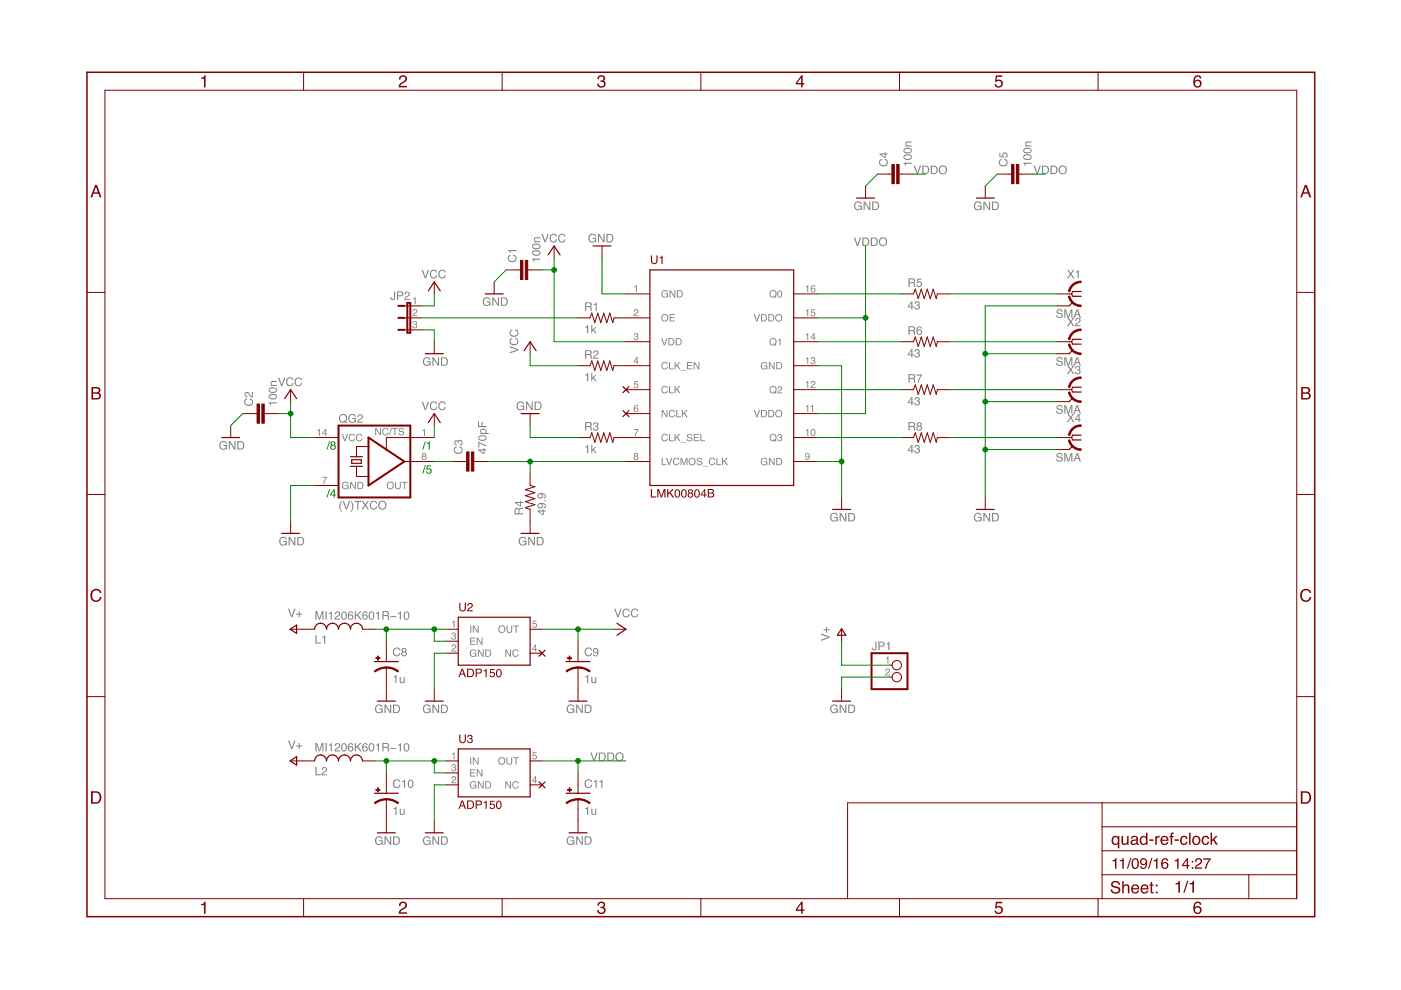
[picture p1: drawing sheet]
<svg xmlns="http://www.w3.org/2000/svg" width="297mm" height="210mm" viewBox="0 0 297 210" stroke-linecap="round" stroke-linejoin="round" font-family="sans-serif">
<g fill="#808080">
<path d="M134.4 91h1l-.6 1.4h-.2v-.3l.6-1h-.8z"/>
<path d="M134.5 80.8h.8v.2h-.6l-.1 .4a.52 .52 0 0 1 .7 .2 .52 .52 0 0 1-.3 .7 .52 .52 0 0 1-.7-.4h.2a.33 .33 0 0 0 .5 .1 .33 .33 0 0 0 .1-.5 .33 .33 0 0 0-.5 .1h-.2z"/>
<path d="M134.5 70.7a.43 .43 0 0 1 .7 0 .43 .43 0 0 1-.1 .6 .5 .5 0 0 1-.1 .9 .5 .5 0 0 1-.7-.6h.2a.32 .32 0 0 0 .5 .4 .3 .3 0 0 0 0-.6h-.3l.1-.1a.25 .25 0 0 0 .3-.2 .25 .25 0 0 0-.2-.3l-.5 .3z"/>
<path d="M134.6 65.6a.52 .52 0 0 1 .8 .3 .52 .52 0 0 1-.6 .6l-.2 .4h.8v.1h-1.1l.2-.4a.59 .59 0 0 0 .6-.8l-.4-.1-.1 .4h-.2z"/>
<path d="M134.5 60.7l.5-.2v1.5h-.2v-1.1h-.3z"/>
<path d="M68.3 101.1h1.1l-.7 1.5h-.2l.1-.3 .6-1h-.9z"/>
<path d="M89.5 91.2l.6-.3v1.5h-.2v-1h-.4z"/>
<path d="M87.6 63.3l.5-.3v1.5h-.2v-1.1h-.3z"/>
<path d="M87.6 65.6a.52 .52 0 0 1 .9 .3 .52 .52 0 0 1-.6 .6l-.3 .4h.9v.1h-1.1l.2-.4a.59 .59 0 0 0 .6-.8l-.4-.1-.1 .4h-.2z"/>
<path d="M87.6 68.2a.43 .43 0 0 1 .7-.1 .43 .43 0 0 1-.1 .7 .5 .5 0 0 1-.1 .8 .5 .5 0 0 1-.7-.5h.2a.3 .3 0 0 0 .4 .3 .3 .3 0 0 0 0-.5h-.2l.1-.2a.25 .25 0 0 0 .3-.2 .25 .25 0 0 0-.3-.3l-.5 .4z"/>
<path d="M95.8 131.8l.6-.2v1.5h-.2v-1.1h-.4z"/>
<path d="M95.9 134.2a.43 .43 0 0 1 .6-.1 .43 .43 0 0 1 0 .7 .5 .5 0 0 1-.1 .9 .5 .5 0 0 1-.7-.6h.2a.3 .3 0 0 0 .4 .4 .3 .3 0 0 0 0-.6h-.2v-.2a.25 .25 0 0 0 .4-.2 .25 .25 0 0 0-.3-.2l-.5 .3z"/>
<path d="M95.9 136.7a.52 .52 0 0 1 .8 .3 .52 .52 0 0 1-.5 .6l-.3 .4h.8v.1h-1l.2-.4a.59 .59 0 0 0 .5-.8l-.3-.1-.2 .4h-.2z"/>
<path d="M113 131.6h.8v.2h-.7v.4a.52 .52 0 0 1 .7 .2 .52 .52 0 0 1-.3 .7 .52 .52 0 0 1-.7-.4h.2a.33 .33 0 0 0 .5 .1 .33 .33 0 0 0 0-.5 .33 .33 0 0 0-.5 .1h-.1z"/>
<path d="M95.8 159.8l.6-.3v1.5h-.2v-1.1h-.4z"/>
<path d="M95.9 162.1a.43 .43 0 0 1 .6 0 .43 .43 0 0 1 0 .6 .5 .5 0 0 1-.1 .9 .5 .5 0 0 1-.7-.5h.2a.3 .3 0 0 0 .4 .3 .3 .3 0 0 0 0-.6h-.2v-.1a.25 .25 0 0 0 .4-.2 .25 .25 0 0 0-.3-.3l-.5 .3z"/>
<path d="M95.9 164.7a.52 .52 0 0 1 .8 .2 .52 .52 0 0 1-.5 .7l-.3 .3h.8v.2h-1l.2-.5a.59 .59 0 0 0 .5-.8h-.3l-.2 .3h-.2z"/>
<path d="M113 159.5h.8v.2h-.7v.4a.52 .52 0 0 1 .7 .3 .52 .52 0 0 1-.3 .7 .52 .52 0 0 1-.7-.5h.2a.33 .33 0 0 0 .5 .2 .33 .33 0 0 0 0-.5 .33 .33 0 0 0-.5 0h-.1z"/>
<path d="M187.8 139.5l.6-.3v1.5h-.2v-1.1h-.4z"/>
<path d="M187.9 141.8a.52 .52 0 0 1 .8 .3 .52 .52 0 0 1-.5 .6l-.3 .3h.8v.2h-1l.2-.5a.59 .59 0 0 0 .5-.7l-.4-.1-.1 .3h-.2z"/>
<path d="M176.3 109a.8 .8 0 0 1 1.3 .3h-.2a.65 .65 0 0 0-1-.2 .65 .65 0 0 0-.1 .9 .57 .57 0 0 0 .7 .4 .57 .57 0 0 0 .4-.6h-.5v-.2h.7v1h-.1l-.1-.3a.88 .88 0 0 1-1.2 .1 .88 .88 0 0 1-.1-1.2zM178 108.8h.3l.9 1.4v-1.4h.2v1.8h-.2l-.9-1.5v1.5h-.3zM180.1 109v1.3h.4a.7 .7 0 0 0 .6-.6 .7 .7 0 0 0-.6-.7zM179.8 108.8h.8a.91 .91 0 0 1 .7 .9 .91 .91 0 0 1-.7 .9h-.8z"/>
<path d="M125 49.8a.8 .8 0 0 1 1.4 .3h-.3a.65 .65 0 0 0-.9-.2 .65 .65 0 0 0-.1 1 .57 .57 0 0 0 .6 .3 .57 .57 0 0 0 .5-.6h-.6v-.2h.8v1h-.2v-.2a.88 .88 0 0 1-1.2 0 .88 .88 0 0 1-.1-1.2zM126.8 49.6h.3l.9 1.4v-1.4h.2v1.8h-.3l-.9-1.5v1.5h-.2zM128.8 49.8v1.4h.5a.7 .7 0 0 0 .5-.7 .7 .7 0 0 0-.5-.7zM128.6 49.6h.7a.91 .91 0 0 1 .8 .9 .91 .91 0 0 1-.8 .9h-.7z"/>
<path d="M206.7 109a.8 .8 0 0 1 1.4 .3h-.2a.65 .65 0 0 0-1-.2 .65 .65 0 0 0-.1 .9 .57 .57 0 0 0 .6 .4 .57 .57 0 0 0 .5-.6h-.6v-.2h.8v1h-.1l-.1-.3a.88 .88 0 0 1-1.2 .1 .88 .88 0 0 1-.1-1.2zM208.5 108.8h.3l.9 1.4v-1.4h.2v1.8h-.3l-.9-1.5v1.5h-.2zM210.6 109v1.3h.4a.7 .7 0 0 0 .5-.6 .7 .7 0 0 0-.5-.7zM210.3 108.8h.7a.91 .91 0 0 1 .8 .9 .91 .91 0 0 1-.8 .9h-.7z"/>
<path d="M112.8 54.8h1.8v.3h-1.3v.4h-.1zM112.9 53.3a1.06 1.06 0 0 1 1.7 .3 .97 .97 0 0 1-.9 .6 .97 .97 0 0 1-.9-.6zM113.1 53.4a.68 .68 0 0 0 1.1 .5l.2-.1a.66 .66 0 0 0-1.1-.5zM112.9 51.9a1.06 1.06 0 0 1 1.7 .4 .97 .97 0 0 1-.9 .5 .97 .97 0 0 1-.9-.5zM113.1 52.1a.68 .68 0 0 0 1.1 .5l.2-.2a.66 .66 0 0 0-1.1-.5zM113.3 50.4l1.3-.1v.2h-.9a.32 .32 0 0 0-.3 .4 .32 .32 0 0 0 .5 .3h.7v.2h-1.3v-.2h.1l-.2-.3z"/>
<path d="M102.6 63.3a.8 .8 0 0 1 1.4 .3h-.3a.65 .65 0 0 0-.9-.2 .65 .65 0 0 0-.1 .9 .57 .57 0 0 0 .6 .4 .57 .57 0 0 0 .5-.6h-.6v-.2h.8v.9h-.2v-.2a.88 .88 0 0 1-1.2 .1 .88 .88 0 0 1-.1-1.2zM104.4 63.1h.3l.9 1.4v-1.4h.2v1.7h-.3l-.9-1.4v1.4h-.2zM106.4 63.3v1.3h.5a.7 .7 0 0 0 .5-.7 .7 .7 0 0 0-.5-.6zM106.2 63.1h.7a.91 .91 0 0 1 .8 .9 .91 .91 0 0 1-.8 .8h-.7z"/>
<path d="M124.1 79.4l.6-.3v1.7h-.2v-1.2h-.4zM125.4 79.1h.2v1l.5-.6h.3l-.5 .5 .6 .8h-.3l-.4-.6-.2 .2v.4h-.2z"/>
<path d="M109.8 85.4a.8 .8 0 0 1 1.3 .3h-.2a.65 .65 0 0 0-1-.2 .65 .65 0 0 0-.1 .9 .57 .57 0 0 0 .7 .4 .57 .57 0 0 0 .4-.6h-.5v-.2h.8v.9h-.2l-.1-.2a.88 .88 0 0 1-1.2 .1 .88 .88 0 0 1-.1-1.2zM111.5 85.1h.3l.9 1.5v-1.5h.2v1.8h-.2l-.9-1.4v1.4h-.3zM113.6 85.4v1.3h.4a.7 .7 0 0 0 .6-.7 .7 .7 0 0 0-.6-.6zM113.3 85.1h.8a.91 .91 0 0 1 .7 .9 .91 .91 0 0 1-.7 .9h-.8z"/>
<path d="M114.8 49.6h.3l.5 1.5 .5-1.5h.3l-.7 1.8h-.2zM116.7 49.8a.78 .78 0 0 1 .8-.2 .78 .78 0 0 1 .6 .5h-.2a.61 .61 0 0 0-.9-.3 .61 .61 0 0 0-.2 .9 .55 .55 0 0 0 .5 .5 .55 .55 0 0 0 .6-.5h.2a.83 .83 0 0 1-1.1 .7 .83 .83 0 0 1-.5-1.2zM118.5 49.8a.78 .78 0 0 1 .8-.2 .78 .78 0 0 1 .6 .5h-.2a.61 .61 0 0 0-.9-.3 .61 .61 0 0 0-.2 .9 .55 .55 0 0 0 .5 .5 .55 .55 0 0 0 .6-.5h.2a.83 .83 0 0 1-1.1 .7 .83 .83 0 0 1-.4-1.2z"/>
<path d="M108.1 73.4l1.8 .6v.3l-1.8 .6v-.2l1.5-.5-1.5-.6zM108.2 71.9l.4-.2v.2a.61 .61 0 0 0-.3 .8 .61 .61 0 0 0 .9 .3 .55 .55 0 0 0 .5-.6 .55 .55 0 0 0-.5-.5v-.3a.83 .83 0 0 1 .7 1.1 .83 .83 0 0 1-1.2 .5 .83 .83 0 0 1-.5-1.3zM108.2 70.1l.4-.2v.2a.61 .61 0 0 0-.3 .8 .61 .61 0 0 0 .9 .3 .55 .55 0 0 0 .5-.6 .55 .55 0 0 0-.5-.5v-.3a.83 .83 0 0 1 .7 1.1 .83 .83 0 0 1-1.2 .5 .83 .83 0 0 1-.5-1.3z"/>
<path d="M110.2 114a.8 .8 0 0 1 1.4 .4h-.3a.65 .65 0 0 0-.9-.2 .65 .65 0 0 0-.1 .9 .57 .57 0 0 0 .6 .4 .57 .57 0 0 0 .5-.6h-.6v-.2h.8v.9h-.1l-.1-.2a.88 .88 0 0 1-1.2 .1 .88 .88 0 0 1-.1-1.3zM112 113.8h.3l.9 1.5v-1.5h.2v1.8h-.3l-.9-1.4v1.4h-.2zM114.1 114v1.4h.4a.7 .7 0 0 0 .5-.7 .7 .7 0 0 0-.5-.7zM113.8 113.8h.7a.91 .91 0 0 1 .8 .9 .91 .91 0 0 1-.8 .9h-.7z"/>
<path d="M191.5 34.5h1.8v.2h-1.3v.4h-.1zM191.7 33a1.06 1.06 0 0 1 1.6 .3 .97 .97 0 0 1-.9 .6 .97 .97 0 0 1-.9-.6zM191.8 33.1a.68 .68 0 0 0 1.1 .5l.2-.1a.66 .66 0 0 0-1-.5zM191.7 31.6a1.06 1.06 0 0 1 1.6 .3 .97 .97 0 0 1-.9 .6 .97 .97 0 0 1-.9-.6zM191.8 31.7a.68 .68 0 0 0 1.1 .5l.2-.1a.66 .66 0 0 0-1-.5zM192 30.1l1.3-.1v.2h-.8a.32 .32 0 0 0-.3 .4 .32 .32 0 0 0 .4 .2h.7v.3h-1.3v-.2h.2l-.2-.4z"/>
<path d="M181.3 42.9a.8 .8 0 0 1 1.4 .4h-.2a.65 .65 0 0 0-1-.2 .65 .65 0 0 0-.1 .9 .57 .57 0 0 0 .7 .4 .57 .57 0 0 0 .4-.6h-.6v-.2h.8v.9h-.1l-.1-.2a.88 .88 0 0 1-1.2 .1 .88 .88 0 0 1-.1-1.3zM183.1 42.7h.3l.9 1.5v-1.5h.2v1.8h-.2l-1-1.4v1.4h-.2zM185.2 42.9v1.4h.4a.7 .7 0 0 0 .6-.7 .7 .7 0 0 0-.6-.7zM184.9 42.7h.7a.91 .91 0 0 1 .8 .9 .91 .91 0 0 1-.8 .9h-.7z"/>
<path d="M216.9 34.5h1.8v.2h-1.3v.4h-.1zM217.1 33a1.06 1.06 0 0 1 1.6 .3 .97 .97 0 0 1-.9 .6 .97 .97 0 0 1-.9-.6zM217.2 33.1a.68 .68 0 0 0 1.1 .5l.2-.1a.66 .66 0 0 0-1-.5zM217.1 31.6a1.06 1.06 0 0 1 1.6 .3 .97 .97 0 0 1-.9 .6 .97 .97 0 0 1-.9-.6zM217.2 31.7a.68 .68 0 0 0 1.1 .5l.2-.1a.66 .66 0 0 0-1-.5zM217.4 30.1l1.3-.1v.2h-.8a.32 .32 0 0 0-.3 .4 .32 .32 0 0 0 .4 .2h.7v.3h-1.3v-.2h.2l-.2-.4z"/>
<path d="M206.7 42.9a.8 .8 0 0 1 1.4 .4h-.2a.65 .65 0 0 0-1-.2 .65 .65 0 0 0-.1 .9 .57 .57 0 0 0 .6 .4 .57 .57 0 0 0 .5-.6h-.6v-.2h.8v.9h-.1l-.1-.2a.88 .88 0 0 1-1.2 .1 .88 .88 0 0 1-.1-1.3zM208.5 42.7h.3l.9 1.5v-1.5h.2v1.8h-.3l-.9-1.4v1.4h-.2zM210.6 42.9v1.4h.4a.7 .7 0 0 0 .5-.7 .7 .7 0 0 0-.5-.7zM210.3 42.7h.7a.91 .91 0 0 1 .8 .9 .91 .91 0 0 1-.8 .9h-.7z"/>
<path d="M59.4 114a.8 .8 0 0 1 1.4 .4h-.2a.65 .65 0 0 0-1-.2 .65 .65 0 0 0-.1 .9 .57 .57 0 0 0 .7 .4 .57 .57 0 0 0 .4-.6h-.6v-.2h.8v.9h-.1l-.1-.2a.88 .88 0 0 1-1.2 .1 .88 .88 0 0 1-.1-1.3zM61.2 113.8h.3l.9 1.5v-1.5h.2v1.8h-.2l-1-1.4v1.4h-.2zM63.3 114v1.4h.4a.7 .7 0 0 0 .6-.7 .7 .7 0 0 0-.6-.7zM63 113.8h.7a.91 .91 0 0 1 .8 .9 .91 .91 0 0 1-.8 .9h-.7z"/>
<path d="M101.7 95.5l.8 .6v-.6zM101.4 95.3h1.1v-.3h.2v.3h.4v.2h-.4v.8h-.2l-1.1-.8zM101.4 93.6l1.7 .8v.2l-.7-.2-.8-.5v1h-.2zM101.5 92.5a1.06 1.06 0 0 1 1.7 .4 .97 .97 0 0 1-.9 .6 .97 .97 0 0 1-.9-.6zM101.6 92.7a.68 .68 0 0 0 1.1 .5l.3-.2a.66 .66 0 0 0-1.1-.5zM102 91.3a.46 .46 0 0 0 .5 .5 .46 .46 0 0 0 .5-.5l-.5-.2zM102 91a.66 .66 0 0 1 .8-.1 .66 .66 0 0 1 .3 .8l.6 .1v.2h-1.9v-.2h.2l-.2-.4zM101.3 89.3h.3v1h.5v-.9h.2v.9h.8v.3h-1.8z"/>
<path d="M124.1 69.3l.6-.4v1.8h-.2v-1.3h-.4zM125.4 68.9h.2v1l.5-.5h.3l-.5 .5 .6 .8h-.3l-.4-.7-.2 .2v.5h-.2z"/>
<path d="M89.9 149.6a.8 .8 0 0 1 1.4 .3h-.3a.65 .65 0 0 0-.9-.2 .65 .65 0 0 0-.1 1 .57 .57 0 0 0 .6 .3 .57 .57 0 0 0 .5-.6h-.6v-.2h.8v1h-.2v-.2a.88 .88 0 0 1-1.2 0 .88 .88 0 0 1-.1-1.2zM91.7 149.4h.3l.9 1.4v-1.4h.2v1.8h-.3l-.9-1.5v1.5h-.2zM93.7 149.6v1.4h.5a.7 .7 0 0 0 .5-.7 .7 .7 0 0 0-.5-.7zM93.5 149.4h.7a.91 .91 0 0 1 .8 .9 .91 .91 0 0 1-.8 .9h-.7z"/>
<path d="M89.9 177.5a.8 .8 0 0 1 1.4 .4h-.3a.65 .65 0 0 0-.9-.3 .65 .65 0 0 0-.1 1 .57 .57 0 0 0 .6 .3 .57 .57 0 0 0 .5-.5h-.6v-.2h.8v.9h-.2v-.2a.88 .88 0 0 1-1.2 0 .88 .88 0 0 1-.1-1.2zM91.7 177.3h.3l.9 1.5v-1.5h.2v1.8h-.3l-.9-1.4v1.4h-.2zM93.7 177.5v1.4h.5a.7 .7 0 0 0 .5-.7 .7 .7 0 0 0-.5-.7zM93.5 177.3h.7a.91 .91 0 0 1 .8 .9 .91 .91 0 0 1-.8 .9h-.7z"/>
<path d="M83.4 143.4l.7-.3v1.7h-.3v-1.2h-.4zM84.7 143.5h.3v1l.2 .2 .3-.2 .1-1h.2v1.3h-.2v-.2a.45 .45 0 0 1-.5 .3 .45 .45 0 0 1-.4-.5z"/>
<path d="M124.1 143.4l.6-.3v1.7h-.2v-1.2h-.4zM125.4 143.5h.2v1l.2 .2 .4-.2v-1h.2v1.3h-.2v-.2a.45 .45 0 0 1-.5 .3 .45 .45 0 0 1-.3-.5z"/>
<path d="M83.4 171.4l.7-.4v1.8h-.3v-1.3h-.4zM84.7 171.5h.3v.9l.2 .2 .3-.2 .1-.9h.2v1.3h-.2v-.2a.45 .45 0 0 1-.5 .2 .45 .45 0 0 1-.4-.5z"/>
<path d="M124.1 171.4l.6-.4v1.8h-.2v-1.3h-.4zM125.4 171.5h.2v.9l.2 .2 .4-.2v-.9h.2v1.3h-.2v-.2a.45 .45 0 0 1-.5 .2 .45 .45 0 0 1-.3-.5z"/>
<path d="M79.8 149.6a.8 .8 0 0 1 1.3 .3h-.2a.65 .65 0 0 0-1-.2 .65 .65 0 0 0-.1 1 .57 .57 0 0 0 .7 .3 .57 .57 0 0 0 .4-.6h-.5v-.2h.7v1h-.1l-.1-.2a.88 .88 0 0 1-1.2 0 .88 .88 0 0 1-.1-1.2zM81.5 149.4h.3l.9 1.4v-1.4h.2v1.8h-.2l-.9-1.5v1.5h-.3zM83.6 149.6v1.4h.4a.7 .7 0 0 0 .6-.7 .7 .7 0 0 0-.6-.7zM83.3 149.4h.8a.91 .91 0 0 1 .7 .9 .91 .91 0 0 1-.7 .9h-.8z"/>
<path d="M120.4 149.6a.8 .8 0 0 1 1.3 .3h-.2a.65 .65 0 0 0-.9-.2 .65 .65 0 0 0-.1 1 .57 .57 0 0 0 .6 .3 .57 .57 0 0 0 .5-.6h-.6v-.2h.8v1h-.2v-.2a.88 .88 0 0 1-1.3 0 .88 .88 0 0 1-.1-1.2zM122.2 149.4h.2l.9 1.4v-1.4h.3v1.8h-.3l-.9-1.5v1.5h-.2zM124.2 149.6v1.4h.4a.7 .7 0 0 0 .6-.7 .7 .7 0 0 0-.6-.7zM124 149.4h.7a.91 .91 0 0 1 .7 .9 .91 .91 0 0 1-.7 .9h-.7z"/>
<path d="M79.8 177.5a.8 .8 0 0 1 1.3 .4h-.2a.65 .65 0 0 0-1-.3 .65 .65 0 0 0-.1 1 .57 .57 0 0 0 .7 .3 .57 .57 0 0 0 .4-.5h-.5v-.2h.7v.9h-.1l-.1-.2a.88 .88 0 0 1-1.2 0 .88 .88 0 0 1-.1-1.2zM81.5 177.3h.3l.9 1.5v-1.5h.2v1.8h-.2l-.9-1.4v1.4h-.3zM83.6 177.5v1.4h.4a.7 .7 0 0 0 .6-.7 .7 .7 0 0 0-.6-.7zM83.3 177.3h.8a.91 .91 0 0 1 .7 .9 .91 .91 0 0 1-.7 .9h-.8z"/>
<path d="M120.4 177.5a.8 .8 0 0 1 1.3 .4h-.2a.65 .65 0 0 0-.9-.3 .65 .65 0 0 0-.1 1 .57 .57 0 0 0 .6 .3 .57 .57 0 0 0 .5-.5h-.6v-.2h.8v.9h-.2v-.2a.88 .88 0 0 1-1.3 0 .88 .88 0 0 1-.1-1.2zM122.2 177.3h.2l.9 1.5v-1.5h.3v1.8h-.3l-.9-1.4v1.4h-.2zM124.2 177.5v1.4h.4a.7 .7 0 0 0 .6-.7 .7 .7 0 0 0-.6-.7zM124 177.3h.7a.91 .91 0 0 1 .7 .9 .91 .91 0 0 1-.7 .9h-.7z"/>
<path d="M66.9 129.6h.3l.5 1.5 .5-1.5h.4v1.8h-.2v-1.5l-.5 1.5h-.3l-.5-1.5v1.5h-.2zM69 129.6h.3v1.8h-.3zM69.7 130l.6-.4v1.8h-.2v-1.3h-.4zM71.2 129.7a.6 .6 0 0 1 .9 .3 .6 .6 0 0 1-.6 .8l-.3 .4h.9v.2h-1.2a1.47 1.47 0 0 1 1-1.1 .35 .35 0 0 0-.3-.5 .35 .35 0 0 0-.4 .5h-.2zM72.5 129.8a.63 .63 0 0 1 .8 0 .63 .63 0 0 1 .2 .7 .65 .65 0 0 1-.6 .9 .65 .65 0 0 1-.6-.9zM72.8 129.9a.96 .96 0 0 0 .1 1.3 .85 .85 0 0 0 0-1.4zM73.9 129.8l.6-.2 .4 .3v.2h-.2a.36 .36 0 0 0-.5-.3 .36 .36 0 0 0-.2 .5l-.1 .2a.58 .58 0 0 1 1 .2 .58 .58 0 0 1-.5 .8 .58 .58 0 0 1-.7-.6zM74 130.8a.37 .37 0 0 0 .7 0 .37 .37 0 0 0-.7 0zM75.2 129.6h.2v.9l.9-.9h.4l-.8 .7 .8 1.1h-.3l-.7-.9-.3 .3v.6h-.2zM77 129.8l.6-.2 .3 .3v.2h-.2a.36 .36 0 0 0-.4-.3 .36 .36 0 0 0-.3 .5v.2a.58 .58 0 0 1 .9 .2 .58 .58 0 0 1-.4 .8 .58 .58 0 0 1-.7-.6zM77 130.8a.4 .4 0 0 0 .8 0 .4 .4 0 0 0-.8 0zM78.3 129.8a.63 .63 0 0 1 .8 0 .63 .63 0 0 1 .3 .7 .65 .65 0 0 1-.6 .9 .65 .65 0 0 1-.6-.9zM78.6 129.9a.96 .96 0 0 0 .1 1.3 .85 .85 0 0 0 .1-1.4zM79.7 130l.6-.4v1.8h-.2v-1.3h-.4zM81.3 129.8v.6h.6a.31 .31 0 0 0 .3-.3 .31 .31 0 0 0-.3-.3zM81.1 129.6h.8a.49 .49 0 0 1 .6 .3 .49 .49 0 0 1-.3 .6l.2 .2 .2 .7h-.3l-.1-.7-.3-.1h-.6v.8h-.2zM82.8 130.6h1.2v.2h-1.2zM84.4 130l.6-.4v1.8h-.2v-1.3h-.4zM85.8 129.8a.63 .63 0 0 1 .8 0 .63 .63 0 0 1 .2 .7 .65 .65 0 0 1-.6 .9 .65 .65 0 0 1-.6-.9zM86 129.9a.96 .96 0 0 0 .2 1.3 .85 .85 0 0 0 0-1.4z"/>
<path d="M66.9 157.5h.3l.5 1.5 .5-1.5h.4v1.8h-.2v-1.5l-.5 1.5h-.3l-.5-1.5v1.5h-.2zM69 157.5h.3v1.8h-.3zM69.7 157.9l.6-.3v1.7h-.2v-1.2h-.4zM71.2 157.7a.6 .6 0 0 1 .9 .3 .6 .6 0 0 1-.6 .7l-.3 .4h.9v.2h-1.2a1.47 1.47 0 0 1 1-1.1 .35 .35 0 0 0-.3-.5 .35 .35 0 0 0-.4 .5h-.2zM72.5 157.7a.63 .63 0 0 1 .8 0 .63 .63 0 0 1 .2 .7 .65 .65 0 0 1-.6 1 .65 .65 0 0 1-.6-.9zM72.8 157.8a.96 .96 0 0 0 .1 1.4 .85 .85 0 0 0 0-1.4zM73.9 157.7l.6-.1 .4 .3v.1h-.2a.36 .36 0 0 0-.5-.2 .36 .36 0 0 0-.2 .4l-.1 .2a.58 .58 0 0 1 1 .2 .58 .58 0 0 1-.5 .8 .58 .58 0 0 1-.7-.6zM74 158.8a.37 .37 0 0 0 .7 0 .37 .37 0 0 0-.7 0zM75.2 157.5h.2v.9l.9-.9h.4l-.8 .7 .8 1.1h-.3l-.7-.9-.3 .3v.6h-.2zM77 157.7l.6-.1 .3 .3v.1h-.2a.36 .36 0 0 0-.4-.2 .36 .36 0 0 0-.3 .4v.2a.58 .58 0 0 1 .9 .2 .58 .58 0 0 1-.4 .8 .58 .58 0 0 1-.7-.6zM77 158.8a.4 .4 0 0 0 .8 0 .4 .4 0 0 0-.8 0zM78.3 157.7a.63 .63 0 0 1 .8 0 .63 .63 0 0 1 .3 .7 .65 .65 0 0 1-.6 1 .65 .65 0 0 1-.6-.9zM78.6 157.8a.96 .96 0 0 0 .1 1.4 .85 .85 0 0 0 .1-1.4zM79.7 157.9l.6-.3v1.7h-.2v-1.2h-.4zM81.3 157.7v.6h.6a.31 .31 0 0 0 .3-.2 .31 .31 0 0 0-.3-.4zM81.1 157.5h.8a.49 .49 0 0 1 .6 .3 .49 .49 0 0 1-.3 .6l.2 .2 .2 .7h-.3l-.1-.6-.3-.2h-.6v.8h-.2zM82.8 158.6h1.2v.2h-1.2zM84.4 157.9l.6-.3v1.7h-.2v-1.2h-.4zM85.8 157.7a.63 .63 0 0 1 .8 0 .63 .63 0 0 1 .2 .7 .65 .65 0 0 1-.6 1 .65 .65 0 0 1-.6-.9zM86 157.8a.96 .96 0 0 0 .2 1.4 .85 .85 0 0 0 0-1.4z"/>
<path d="M130.2 129.1h.3l.5 1.5 .5-1.5h.3l-.7 1.8h-.2zM132.2 129.3a.78 .78 0 0 1 .7-.3 .78 .78 0 0 1 .6 .6h-.2a.61 .61 0 0 0-.9-.3 .61 .61 0 0 0-.2 .9 .55 .55 0 0 0 .6 .5 .55 .55 0 0 0 .5-.5h.2a.83 .83 0 0 1-1 .7 .83 .83 0 0 1-.5-1.2zM134 129.3a.78 .78 0 0 1 .7-.3 .78 .78 0 0 1 .6 .6h-.2a.61 .61 0 0 0-.9-.3 .61 .61 0 0 0-.2 .9 .55 .55 0 0 0 .6 .5 .55 .55 0 0 0 .5-.5h.2a.83 .83 0 0 1-1 .7 .83 .83 0 0 1-.5-1.2z"/>
<path d="M61.1 157h.2l.6 1.5 .5-1.5h.2l-.6 1.8h-.3zM63.3 157.5h.2v.6h.6v.2h-.6v.5h-.2v-.5h-.5v-.2h.5z"/>
<path d="M61.1 129.1h.2l.6 1.5 .5-1.5h.2l-.6 1.8h-.3zM63.3 129.6h.2v.5h.6v.2h-.6v.6h-.2v-.6h-.5v-.2h.5z"/>
<path d="M72.4 106.2h.1a2.18 2.18 0 0 0 0 2.3l-.4-.3-.2-.7 .2-.8zM72.7 106.2h.2l.5 1.5 .6-1.5h.2l-.6 1.8h-.3zM74.3 106.2a1.48 1.48 0 0 1 .1 2.3 2.18 2.18 0 0 0-.1-2.3zM75.1 106.2h1.5v.2h-.6v1.6h-.3v-1.6h-.6zM76.7 106.2h.3l.5 .7 .4-.7h.3l-.6 .9 .6 .9h-.3l-.4-.7-.5 .7h-.3l.6-.9zM78.6 106.4a.78 .78 0 0 1 .8-.2 .78 .78 0 0 1 .6 .6h-.3a.61 .61 0 0 0-.8-.3 .61 .61 0 0 0-.2 .8 .55 .55 0 0 0 .5 .5 .55 .55 0 0 0 .5-.4h.3a.83 .83 0 0 1-1.1 .6 .83 .83 0 0 1-.5-1.1zM80.2 107.1a.93 .93 0 0 1 1.8 0 .93 .93 0 0 1-1.8 0zM80.6 106.6a.68 .68 0 0 0 0 1 .68 .68 0 0 0 1-.1 .67 .67 0 0 0-.1-.9 .67 .67 0 0 0-.9 0z"/>
<path d="M56.9 85.3h1.8v.2h-1.2v.4h-.2zM57.1 83.7a1.06 1.06 0 0 1 1.6 .4 .97 .97 0 0 1-.9 .6 .97 .97 0 0 1-.9-.6zM57.2 83.9a.68 .68 0 0 0 1.1 .5l.2-.2a.66 .66 0 0 0-1-.4zM57.1 82.4a1.06 1.06 0 0 1 1.6 .3 .97 .97 0 0 1-.9 .6 .97 .97 0 0 1-.9-.6zM57.2 82.5a.68 .68 0 0 0 1.1 .5l.2-.1a.66 .66 0 0 0-1-.5zM57.4 80.9l1.3-.1v.2h-.8a.32 .32 0 0 0-.3 .4 .32 .32 0 0 0 .4 .2h.7v.2h-1.3v-.2h.2l-.2-.3z"/>
<path d="M58.9 80.1h.3l.5 1.5 .5-1.5h.3l-.6 1.8h-.3zM60.9 80.3a.78 .78 0 0 1 .7-.3 .78 .78 0 0 1 .6 .6h-.2a.61 .61 0 0 0-.9-.3 .61 .61 0 0 0-.2 .9 .55 .55 0 0 0 .6 .5 .55 .55 0 0 0 .5-.5h.2a.83 .83 0 0 1-1 .7 .83 .83 0 0 1-.5-1.2zM62.7 80.3a.78 .78 0 0 1 .7-.3 .78 .78 0 0 1 .6 .6h-.2a.61 .61 0 0 0-.9-.3 .61 .61 0 0 0-.2 .9 .55 .55 0 0 0 .6 .5 .55 .55 0 0 0 .5-.5h.2a.83 .83 0 0 1-1 .7 .83 .83 0 0 1-.5-1.2z"/>
<path d="M46.7 93.7a.8 .8 0 0 1 1.4 .4h-.2a.65 .65 0 0 0-1-.3 .65 .65 0 0 0-.1 1 .57 .57 0 0 0 .7 .3 .57 .57 0 0 0 .4-.5h-.6v-.2h.8v.9h-.1l-.1-.2a.88 .88 0 0 1-1.2 0 .88 .88 0 0 1-.1-1.2zM48.5 93.5h.3l.9 1.5v-1.5h.2v1.8h-.2l-1-1.4v1.4h-.2zM50.6 93.7v1.4h.4a.7 .7 0 0 0 .6-.7 .7 .7 0 0 0-.6-.7zM50.3 93.5h.7a.91 .91 0 0 1 .8 .9 .91 .91 0 0 1-.8 .9h-.7z"/>
<path d="M89.4 57.2h.3l.5 1.5 .5-1.5h.3l-.7 1.8h-.2zM91.3 57.4a.78 .78 0 0 1 .8-.2 .78 .78 0 0 1 .6 .6h-.2a.61 .61 0 0 0-.9-.3 .61 .61 0 0 0-.2 .8 .55 .55 0 0 0 .5 .5 .55 .55 0 0 0 .6-.5h.2a.83 .83 0 0 1-1.1 .7 .83 .83 0 0 1-.4-1.2zM93.1 57.4a.78 .78 0 0 1 .8-.2 .78 .78 0 0 1 .6 .6h-.2a.61 .61 0 0 0-.9-.3 .61 .61 0 0 0-.2 .8 .55 .55 0 0 0 .5 .5 .55 .55 0 0 0 .6-.5h.2a.83 .83 0 0 1-1.1 .7 .83 .83 0 0 1-.4-1.2z"/>
<path d="M89.9 76a.8 .8 0 0 1 1.4 .3h-.3a.65 .65 0 0 0-.9-.2 .65 .65 0 0 0-.1 .9 .57 .57 0 0 0 .6 .4 .57 .57 0 0 0 .5-.6h-.6v-.2h.8v.9h-.2v-.2a.88 .88 0 0 1-1.2 .1 .88 .88 0 0 1-.1-1.2zM91.7 75.8h.3l.9 1.4v-1.4h.2v1.7h-.3l-.9-1.4v1.4h-.2zM93.7 76v1.3h.5a.7 .7 0 0 0 .5-.7 .7 .7 0 0 0-.5-.6zM93.5 75.8h.7a.91 .91 0 0 1 .8 .8 .91 .91 0 0 1-.8 .9h-.7z"/>
<path d="M89.4 85.1h.3l.5 1.6 .5-1.6h.3l-.7 1.8h-.2zM91.3 85.4a.78 .78 0 0 1 .8-.3 .78 .78 0 0 1 .6 .6h-.2a.61 .61 0 0 0-.9-.3 .61 .61 0 0 0-.2 .9 .55 .55 0 0 0 .5 .5 .55 .55 0 0 0 .6-.5h.2a.83 .83 0 0 1-1.1 .6 .83 .83 0 0 1-.4-1.1zM93.1 85.4a.78 .78 0 0 1 .8-.3 .78 .78 0 0 1 .6 .6h-.2a.61 .61 0 0 0-.9-.3 .61 .61 0 0 0-.2 .9 .55 .55 0 0 0 .5 .5 .55 .55 0 0 0 .6-.5h.2a.83 .83 0 0 1-1.1 .6 .83 .83 0 0 1-.4-1.1z"/>
<path d="M176.3 149.6a.8 .8 0 0 1 1.3 .3h-.2a.65 .65 0 0 0-1-.2 .65 .65 0 0 0-.1 1 .57 .57 0 0 0 .7 .3 .57 .57 0 0 0 .4-.6h-.5v-.2h.7v1h-.1l-.1-.2a.88 .88 0 0 1-1.2 0 .88 .88 0 0 1-.1-1.2zM178 149.4h.3l.9 1.4v-1.4h.2v1.8h-.2l-.9-1.5v1.5h-.3zM180.1 149.6v1.4h.4a.7 .7 0 0 0 .6-.7 .7 .7 0 0 0-.6-.7zM179.8 149.4h.8a.91 .91 0 0 1 .7 .9 .91 .91 0 0 1-.7 .9h-.8z"/>
<path d="M174.1 134.3l1.8 .7v.2l-1.8 .7v-.3l1.5-.5-1.5-.5zM174.6 133.4h.5v-.5h.3v.5h.5v.2h-.5v.6h-.3v-.6h-.5z"/>
<path d="M224.1 65.7a.7 .7 0 0 1 1.2 .4h-.2a.42 .42 0 0 0-.5-.3 .42 .42 0 0 0-.4 .4 1.45 1.45 0 0 1 1.1 .7 .73 .73 0 0 1-.7 .5 .73 .73 0 0 1-.7-.6h.2a.47 .47 0 0 0 .5 .4 .47 .47 0 0 0 .5-.4l-.1-.1a.89 .89 0 0 1-1-.8zM225.7 65.6h.3l.5 1.5 .5-1.5h.4v1.8h-.3v-1.5l-.5 1.5h-.2l-.5-1.5v1.5h-.2zM228.4 65.9l-.3 .8h.6zM228.3 65.6h.2l.7 1.8h-.3l-.2-.6h-.7l-.2 .6h-.2z"/>
<path d="M224.1 75.9a.7 .7 0 0 1 1.2 .4h-.2a.42 .42 0 0 0-.5-.4 .42 .42 0 0 0-.4 .4 1.45 1.45 0 0 1 1.1 .7 .73 .73 0 0 1-.7 .6 .73 .73 0 0 1-.7-.6h.2a.47 .47 0 0 0 .5 .4 .47 .47 0 0 0 .5-.4l-.1-.1a.89 .89 0 0 1-1-.8zM225.7 75.8h.3l.5 1.5 .5-1.5h.4v1.7h-.3v-1.5l-.5 1.5h-.2l-.5-1.5v1.5h-.2zM228.4 76l-.3 .8h.6zM228.3 75.8h.2l.7 1.7h-.3l-.2-.5h-.7l-.2 .5h-.2z"/>
<path d="M224.1 86a.7 .7 0 0 1 1.2 .4h-.2a.42 .42 0 0 0-.5-.3 .42 .42 0 0 0-.4 .4 1.45 1.45 0 0 1 1.1 .7 .73 .73 0 0 1-.7 .6 .73 .73 0 0 1-.7-.7h.2a.47 .47 0 0 0 .5 .4 .47 .47 0 0 0 .5-.4l-.1-.1a.89 .89 0 0 1-1-.7zM225.7 85.9h.3l.5 1.5 .5-1.5h.4v1.8h-.3v-1.5l-.5 1.5h-.2l-.5-1.5v1.5h-.2zM228.4 86.2l-.3 .8h.6zM228.3 85.9h.2l.7 1.8h-.3l-.2-.5h-.7l-.2 .5h-.2z"/>
<path d="M224.1 96.2a.7 .7 0 0 1 1.2 .4h-.2a.42 .42 0 0 0-.5-.4 .42 .42 0 0 0-.4 .4 1.45 1.45 0 0 1 1.1 .8 .73 .73 0 0 1-.7 .5 .73 .73 0 0 1-.7-.6h.2a.47 .47 0 0 0 .5 .4 .47 .47 0 0 0 .5-.4l-.1-.1a.89 .89 0 0 1-1-.8zM225.7 96.1h.3l.5 1.5 .5-1.5h.4v1.8h-.3v-1.6l-.5 1.6h-.2l-.5-1.6v1.6h-.2zM228.4 96.3l-.3 .8h.6zM228.3 96.1h.2l.7 1.8h-.3l-.2-.6h-.7l-.2 .6h-.2z"/>
<path d="M124.1 94.7l.6-.4v1.8h-.2v-1.3h-.4zM125.4 94.3h.2v1l.5-.5h.3l-.5 .5 .6 .8h-.3l-.4-.7-.2 .2v.5h-.2z"/>
<path d="M114.3 108.5l.8 .5v-.5zM113.9 108.2h1.2v-.2h.2v.2h.4v.3h-.4v.7h-.2l-1.2-.8zM114.1 106.8a1.09 1.09 0 0 1 1.6 .5 .46 .46 0 0 1-.4 .5v-.2a.35 .35 0 0 0 .3-.4 .35 .35 0 0 0-.5-.3l-.2-.1a.58 .58 0 0 1 0 .9 .58 .58 0 0 1-.8-.1 .58 .58 0 0 1 0-.8zM114.2 107.2a.37 .37 0 0 0 .7 0 .37 .37 0 0 0-.7 0zM115.4 106h.3v.3h-.3zM114.1 104.7a1.09 1.09 0 0 1 1.6 .5 .46 .46 0 0 1-.4 .5v-.2a.35 .35 0 0 0 .3-.4 .35 .35 0 0 0-.5-.3h-.2a.58 .58 0 0 1 0 .8 .58 .58 0 0 1-.8 0 .58 .58 0 0 1 0-.9zM114.2 105.1a.37 .37 0 0 0 .7 0 .37 .37 0 0 0-.7 0z"/>
<path d="M193.2 64.2l-.5 .8h.5zM193.3 63.9h.1v1.1h.3v.2h-.3v.4h-.2v-.4h-.7v-.2zM194.1 64a.5 .5 0 0 1 .7-.1 .5 .5 0 0 1 0 .8 .58 .58 0 0 1-.2 1 .58 .58 0 0 1-.8-.6h.3a.35 .35 0 0 0 .5 .3 .35 .35 0 0 0 0-.6h-.3l.1-.2a.29 .29 0 0 0 .3-.2 .29 .29 0 0 0-.2-.3l-.3 .1-.1 .2h-.2z"/>
<path d="M193.2 74.4l-.5 .7h.5zM193.3 74h.1v1.1h.3v.2h-.3v.5h-.2v-.5h-.7v-.2zM194.1 74.1a.5 .5 0 0 1 .7 0 .5 .5 0 0 1 0 .7 .58 .58 0 0 1-.2 1 .58 .58 0 0 1-.8-.6h.3a.35 .35 0 0 0 .5 .4 .35 .35 0 0 0 0-.6h-.3l.1-.2a.29 .29 0 0 0 .3-.2 .29 .29 0 0 0-.2-.4l-.3 .2-.1 .2h-.2z"/>
<path d="M193.2 84.5l-.5 .8h.5zM193.3 84.2h.1v1.1h.3v.2h-.3v.4h-.2v-.4h-.7v-.2zM194.1 84.3a.5 .5 0 0 1 .7 0 .5 .5 0 0 1 0 .7 .58 .58 0 0 1-.2 1 .58 .58 0 0 1-.8-.6h.3a.35 .35 0 0 0 .5 .4 .35 .35 0 0 0 0-.7h-.3l.1-.2a.29 .29 0 0 0 .3-.2 .29 .29 0 0 0-.2-.3l-.3 .1-.1 .2h-.2z"/>
<path d="M193.2 94.7l-.5 .8h.5zM193.3 94.3h.1v1.2h.3v.2h-.3v.4h-.2v-.4h-.7v-.3zM194.1 94.4a.5 .5 0 0 1 .7 0 .5 .5 0 0 1 0 .8 .58 .58 0 0 1-.2 .9 .58 .58 0 0 1-.8-.6h.3a.35 .35 0 0 0 .5 .4 .35 .35 0 0 0 0-.6h-.3l.1-.2a.29 .29 0 0 0 .3-.2 .29 .29 0 0 0-.2-.4l-.3 .2-.1 .2h-.2z"/>
<path d="M140.3 97.1h.2v1.3h.8v.2h-1zM141.2 97.1h.2l.5 1.3 .4-1.3h.3l-.6 1.5h-.2zM142.9 97.3a.66 .66 0 0 1 .6-.3 .66 .66 0 0 1 .5 .5h-.2a.55 .55 0 0 0-.8-.1 .55 .55 0 0 0 0 .8v.1a.46 .46 0 0 0 .5 .2 .46 .46 0 0 0 .3-.4h.2a.73 .73 0 0 1-1 .5 .73 .73 0 0 1-.2-1.2zM144.3 97.1h.3l.4 1.3 .5-1.3h.3v1.5h-.2v-1.3l-.5 1.3h-.2l-.4-1.3v1.3h-.2zM146 97.9a.8 .8 0 0 1 1.6 0 .8 .8 0 0 1-1.6 0zM146.2 97.8a.6 .6 0 0 0 1.2 0 .6 .6 0 0 0-1.2 0zM147.9 97.2l.4-.2a.5 .5 0 0 1 .6 .5h-.2a.36 .36 0 0 0-.4-.3 .36 .36 0 0 0-.3 .4 .66 .66 0 0 1 .8 .9 .66 .66 0 0 1-.7 .2 .66 .66 0 0 1-.4-.6h.2a.4 .4 0 0 0 .4 .4 .4 .4 0 0 0 .4-.4l-.1-.1a.64 .64 0 0 1-.6-.2 .64 .64 0 0 1-.1-.6zM149 98.8l1.2 .1zM150.5 97.3a.66 .66 0 0 1 .6-.3 .66 .66 0 0 1 .5 .5h-.2a.55 .55 0 0 0-.8-.1 .55 .55 0 0 0 0 .8v.1a.46 .46 0 0 0 .5 .2 .46 .46 0 0 0 .3-.4h.2a.73 .73 0 0 1-1 .5 .73 .73 0 0 1-.2-1.2zM151.9 97.1h.2v1.3h.8v.2h-1zM153.1 97.1h.2v.7l.7-.7h.3l-.6 .6 .6 .9h-.2l-.6-.8-.2 .3v.5h-.2z"/>
<path d="M134.6 96.4a.25 .25 0 0 0 .5 0 .25 .25 0 0 0-.5 0zM134.5 97.1a.35 .35 0 0 0 .7 0 .35 .35 0 0 0-.7 0zM134.5 96.1a.43 .43 0 0 1 .7-.1 .43 .43 0 0 1-.1 .7 .46 .46 0 0 1 .1 .7 .46 .46 0 0 1-.7 0 .46 .46 0 0 1 .1-.7l-.2-.3z"/>
<path d="M140.4 92.2a.66 .66 0 0 1 .7-.2 .66 .66 0 0 1 .5 .5h-.2a.55 .55 0 0 0-.8-.2 .55 .55 0 0 0-.1 .8l.1 .1a.46 .46 0 0 0 .5 .2 .46 .46 0 0 0 .3-.4h.2a.73 .73 0 0 1-1.1 .5 .73 .73 0 0 1-.2-1.1zM141.8 92h.2v1.4h.8v.1h-1zM143 92h.2v.8l.8-.8h.3l-.7 .6 .7 .9h-.3l-.5-.7-.3 .2v.5h-.2zM144.3 93.7l1.2 .1zM145.8 92.1l.4-.1a.5 .5 0 0 1 .6 .5h-.2a.36 .36 0 0 0-.4-.4 .36 .36 0 0 0-.3 .4v.1a.66 .66 0 0 1 .8 .8 .66 .66 0 0 1-.7 .2 .66 .66 0 0 1-.4-.6h.2a.4 .4 0 0 0 .4 .4 .4 .4 0 0 0 .4-.4h-.1a.64 .64 0 0 1-.6-.2 .64 .64 0 0 1-.1-.7zM147.1 92h1.1v.2h-.9v.5h.8v.1h-.8v.6h.9v.1h-1.1zM148.5 92h.2v1.4h.8v.1h-1z"/>
<path d="M140.3 86.9h.2l.8 1.3v-1.3h.2v1.6h-.2l-.8-1.3v1.3h-.2zM141.9 87.1a.66 .66 0 0 1 .7-.2 .66 .66 0 0 1 .5 .5h-.2a.55 .55 0 0 0-.8-.2 .55 .55 0 0 0-.1 .8l.1 .2a.46 .46 0 0 0 .5 .1 .46 .46 0 0 0 .3-.4h.2a.73 .73 0 0 1-1 .5 .73 .73 0 0 1-.3-1.1zM143.4 86.9h.2v1.4h.8v.2h-1zM144.6 86.9h.2v.8l.7-.8h.3l-.6 .6 .6 1h-.2l-.6-.8-.2 .2v.6h-.2z"/>
<path d="M134.5 86l.6-.1 .2 .3-.5-.2-.3 .6a.51 .51 0 0 1 .8 .1 .51 .51 0 0 1-.3 .8 .51 .51 0 0 1-.6-.6zM134.6 86.9a.32 .32 0 0 0 .6 0 .32 .32 0 0 0-.6 0z"/>
<path d="M140.4 82a.66 .66 0 0 1 .7-.2 .66 .66 0 0 1 .5 .5h-.2a.55 .55 0 0 0-.8-.2 .55 .55 0 0 0-.1 .8l.1 .2a.46 .46 0 0 0 .5 .1 .46 .46 0 0 0 .3-.4h.2a.73 .73 0 0 1-1.1 .5 .73 .73 0 0 1-.2-1.1zM141.8 81.8h.2v1.4h.8v.2h-1zM143 81.8h.2v.8l.8-.8h.3l-.7 .7 .7 .9h-.3l-.5-.8-.3 .2v.6h-.2z"/>
<path d="M140.4 77a.66 .66 0 0 1 .7-.3 .66 .66 0 0 1 .5 .5h-.2a.55 .55 0 0 0-.8-.2 .55 .55 0 0 0-.1 .9l.1 .1a.46 .46 0 0 0 .5 .2 .46 .46 0 0 0 .3-.5h.2a.73 .73 0 0 1-1.1 .6 .73 .73 0 0 1-.2-1.2zM141.8 76.8h.2v1.3h.8v.2h-1zM143 76.8h.2v.7l.8-.7h.3l-.7 .6 .7 .9h-.3l-.5-.8-.3 .3v.5h-.2zM144.3 78.5l1.2 .1zM145.7 76.8h1.1v.2h-.9v.4h.8v.2h-.8v.5h.9v.2h-1.1zM147.1 76.8h.2l.8 1.2v-1.2h.2v1.5h-.2l-.8-1.2v1.2h-.2z"/>
<path d="M135 76l-.5 .7h.5zM135 75.7h.2v1h.2v.1h-.2v.4h-.2v-.4h-.7z"/>
<path d="M140.2 71.7h.2l.5 1.3 .4-1.3h.2l-.5 1.5h-.3zM141.9 71.9v1.1h.4a.6 .6 0 0 0 .5-.5 .6 .6 0 0 0-.5-.6zM141.7 71.7h.7a.78 .78 0 0 1 .6 .8 .78 .78 0 0 1-.7 .7h-.6zM143.5 71.9v1.1h.4a.6 .6 0 0 0 .4-.5 .6 .6 0 0 0-.4-.6zM143.3 71.7h.6a.78 .78 0 0 1 .6 .8 .78 .78 0 0 1-.6 .7h-.6z"/>
<path d="M140.2 67.4a.8 .8 0 0 1 1.6 0 .8 .8 0 0 1-1.6 0zM140.4 67.4a.6 .6 0 0 0 1.2 0 .6 .6 0 0 0-1.2 0zM142 66.6h1.1v.2h-.9v.5h.8v.1h-.8v.6h.9v.1h-1.1z"/>
<path d="M140.4 61.7a.68 .68 0 0 1 1.2 .3h-.2a.58 .58 0 0 0-1 .1 .58 .58 0 0 0 .6 .8 .45 .45 0 0 0 .4-.5h-.4v-.2h.6v.9l-.1-.2a.77 .77 0 0 1-1.2-.1 .77 .77 0 0 1 .1-1.1zM142 61.5h.2l.8 1.3v-1.3h.2v1.6h-.3l-.7-1.3v1.3h-.2zM143.7 61.7v1.2h.4a.6 .6 0 0 0 .5-.6 .6 .6 0 0 0-.5-.6zM143.5 61.5h.6a.78 .78 0 0 1 .7 .8 .78 .78 0 0 1-.7 .8h-.6z"/>
<path d="M163.5 61.6a.8 .8 0 0 1 1 .2 .8 .8 0 0 1-.1 1.1l.2 .2-.1 .1-.2-.2a.81 .81 0 0 1-1.1-.3 .81 .81 0 0 1 .3-1.1zM163.5 61.8a.62 .62 0 0 0-.1 .8 .62 .62 0 0 0 .7 .3l-.1-.1 .1-.2 .2 .2a.61 .61 0 0 0 .1-.9 .61 .61 0 0 0-.9-.1zM165 61.7a.64 .64 0 0 1 .8 .2 .64 .64 0 0 1 0 .8 .53 .53 0 0 1-.7 .4 .53 .53 0 0 1-.3-.7zM165.2 61.8a.83 .83 0 0 0 .1 1.1 .7 .7 0 0 0 0-1.2z"/>
<path d="M170.8 60.7l.6-.2v1.5h-.2v-1.1h-.4zM172.1 60.6l.5-.1 .3 .3-.6-.1-.2 .5a.51 .51 0 0 1 .8 .1 .51 .51 0 0 1-.4 .8 .51 .51 0 0 1-.6-.6zM172.1 61.5a.32 .32 0 0 0 .6 0 .32 .32 0 0 0-.6 0z"/>
<path d="M159.8 66.6h.2l.5 1.3 .4-1.3h.2l-.5 1.5h-.2zM161.6 66.8v1.2h.3a.6 .6 0 0 0 .5-.6 .6 .6 0 0 0-.5-.6zM161.4 66.6h.6a.78 .78 0 0 1 .6 .8 .78 .78 0 0 1-.6 .7h-.6zM163.1 66.8v1.2h.4a.6 .6 0 0 0 .5-.6 .6 .6 0 0 0-.5-.6zM162.9 66.6h.6a.78 .78 0 0 1 .7 .8 .78 .78 0 0 1-.7 .7h-.6zM164.3 67.4a.8 .8 0 0 1 1.6 0 .8 .8 0 0 1-1.6 0zM164.5 67.4a.6 .6 0 0 0 1.2 0 .6 .6 0 0 0-1.2 0z"/>
<path d="M170.8 65.8l.6-.3v1.5h-.2v-1h-.4zM172 65.6h.8v.1h-.6l-.1 .5a.52 .52 0 0 1 .8 .2 .52 .52 0 0 1-.4 .7 .52 .52 0 0 1-.6-.5h.2a.33 .33 0 0 0 .4 .2 .33 .33 0 0 0 .1-.5 .33 .33 0 0 0-.5 .1h-.2z"/>
<path d="M163.5 71.8a.8 .8 0 0 1 1 .2 .8 .8 0 0 1-.1 1.1l.2 .1-.1 .1-.2-.1a.81 .81 0 0 1-1.1-.3 .81 .81 0 0 1 .3-1.1zM163.5 72a.62 .62 0 0 0-.1 .8 .62 .62 0 0 0 .7 .2l-.1-.1 .1-.1 .2 .1a.61 .61 0 0 0 .1-.8 .61 .61 0 0 0-.9-.1zM164.9 72l.6-.3v1.5h-.2v-1h-.4z"/>
<path d="M170.8 70.9l.6-.3v1.5h-.2v-1.1h-.4zM172.5 70.9l-.5 .7h.5zM172.5 70.6h.2v1h.2v.1h-.2v.4h-.2v-.4h-.7z"/>
<path d="M161.5 76.9a.68 .68 0 0 1 1.2 .3h-.2a.58 .58 0 0 0-1 .1 .58 .58 0 0 0 .5 .9 .45 .45 0 0 0 .5-.5h-.5v-.2h.7v.8l-.2-.2a.77 .77 0 0 1-1.1 0 .77 .77 0 0 1 .1-1.2zM163 76.8h.3l.7 1.2v-1.2h.2v1.5h-.2l-.8-1.2v1.2h-.2zM164.8 76.9v1.2h.4a.6 .6 0 0 0 .4-.6 .6 .6 0 0 0-.5-.6zM164.6 76.8h.6a.78 .78 0 0 1 .6 .7 .78 .78 0 0 1-.6 .8h-.6z"/>
<path d="M170.8 76l.6-.3v1.5h-.2v-1.1h-.4zM172 75.8a.43 .43 0 0 1 .7-.1 .43 .43 0 0 1-.1 .7 .5 .5 0 0 1-.1 .9 .5 .5 0 0 1-.7-.6h.2a.3 .3 0 0 0 .5 .3 .3 .3 0 0 0 0-.5h-.2v-.2a.25 .25 0 0 0 .3-.2 .25 .25 0 0 0-.2-.2l-.5 .3z"/>
<path d="M163.5 81.9a.8 .8 0 0 1 1 .2 .8 .8 0 0 1-.1 1.1l.2 .2-.1 .1-.2-.2a.81 .81 0 0 1-1.1-.3 .81 .81 0 0 1 .3-1.1zM163.5 82.2a.62 .62 0 0 0-.1 .7 .62 .62 0 0 0 .7 .3l-.1-.1 .1-.2 .2 .2a.61 .61 0 0 0 .1-.8 .61 .61 0 0 0-.9-.1zM165 82a.52 .52 0 0 1 .8 .2 .52 .52 0 0 1-.5 .7l-.3 .3h.8v.2h-1l.2-.5a.59 .59 0 0 0 .6-.8h-.4l-.2 .3h-.2z"/>
<path d="M170.8 81.1l.6-.3v1.5h-.2v-1.1h-.4zM172.1 80.9a.52 .52 0 0 1 .8 .2 .52 .52 0 0 1-.5 .7l-.3 .3h.8v.2h-1l.1-.5a.59 .59 0 0 0 .6-.8h-.4l-.1 .3h-.2z"/>
<path d="M159.8 86.9h.2l.5 1.3 .4-1.3h.2l-.5 1.6h-.2zM161.6 87.1v1.2h.3a.6 .6 0 0 0 .5-.6 .6 .6 0 0 0-.5-.6zM161.4 86.9h.6a.78 .78 0 0 1 .6 .8 .78 .78 0 0 1-.6 .8h-.6zM163.1 87.1v1.2h.4a.6 .6 0 0 0 .5-.6 .6 .6 0 0 0-.5-.6zM162.9 86.9h.6a.78 .78 0 0 1 .7 .8 .78 .78 0 0 1-.7 .8h-.6zM164.3 87.7a.8 .8 0 0 1 1.6 0 .8 .8 0 0 1-1.6 0zM164.5 87.7a.6 .6 0 0 0 1.2 0 .6 .6 0 0 0-1.2 0z"/>
<path d="M170.8 86.1l.6-.2v1.4h-.2v-1h-.4zM171.8 86.1l.6-.2v1.4h-.2v-1h-.4z"/>
<path d="M163.5 92.1a.8 .8 0 0 1 1 .2 .8 .8 0 0 1-.1 1.1l.2 .1-.1 .2-.2-.2a.81 .81 0 0 1-1.1-.3 .81 .81 0 0 1 .3-1.1zM163.5 92.3a.62 .62 0 0 0-.1 .8 .62 .62 0 0 0 .7 .3l-.1-.2 .1-.1 .2 .2a.61 .61 0 0 0 .1-.9 .61 .61 0 0 0-.9-.1zM165 92.1a.43 .43 0 0 1 .6 0 .43 .43 0 0 1 0 .6 .5 .5 0 0 1-.1 .9 .5 .5 0 0 1-.7-.5h.2a.3 .3 0 0 0 .4 .3 .3 .3 0 0 0 0-.5h-.2v-.2a.25 .25 0 0 0 .4-.2 .25 .25 0 0 0-.3-.3l-.5 .3z"/>
<path d="M170.8 91.2l.6-.3v1.5h-.2v-1h-.4zM172 91.1a.64 .64 0 0 1 .8 .1 .64 .64 0 0 1 .1 .8 .53 .53 0 0 1-.7 .4 .53 .53 0 0 1-.3-.7zM172.2 91.1a.83 .83 0 0 0 .2 1.2 .7 .7 0 0 0 0-1.2z"/>
<path d="M161.5 97.3a.68 .68 0 0 1 1.2 .3h-.2a.58 .58 0 0 0-1 .1 .58 .58 0 0 0 .5 .8 .45 .45 0 0 0 .5-.5h-.5v-.2h.7v.8l-.2-.2a.77 .77 0 0 1-1.1 0 .77 .77 0 0 1 .1-1.1zM163 97.1h.3l.7 1.2v-1.2h.2v1.5h-.2l-.8-1.2v1.2h-.2zM164.8 97.3v1.1h.4a.6 .6 0 0 0 .4-.5 .6 .6 0 0 0-.5-.6zM164.6 97.1h.6a.78 .78 0 0 1 .6 .8 .78 .78 0 0 1-.6 .7h-.6z"/>
<path d="M170.8 96.2a.66 .66 0 0 1 .9 .1 .66 .66 0 0 1-.1 .9 .46 .46 0 0 1-.5 .3 .46 .46 0 0 1-.4-.4h.2a.3 .3 0 0 0 .3 .3 .3 .3 0 0 0 .3-.4v-.2a.48 .48 0 0 1-.7 .1 .48 .48 0 0 1 0-.7zM170.9 96.5a.32 .32 0 0 0 .6 0 .32 .32 0 0 0-.6 0z"/>
<path d="M107.8 54.2l.4-.2v.3a.61 .61 0 0 0-.3 .8 .61 .61 0 0 0 .9 .2 .55 .55 0 0 0 .5-.5 .55 .55 0 0 0-.5-.6v-.2a.83 .83 0 0 1 .7 1.1 .83 .83 0 0 1-1.2 .5 .83 .83 0 0 1-.5-1.4zM107.7 53h1.8v.3h-1.3v.4h-.1z"/>
<path d="M124.3 74.5v.6h.6a.31 .31 0 0 0 .3-.3 .31 .31 0 0 0-.3-.3zM124 74.3h.9a.49 .49 0 0 1 .5 .3 .49 .49 0 0 1-.2 .6l.2 .2 .1 .6h-.3v-.6l-.4-.1h-.5v.7h-.3zM126 74.4a.6 .6 0 0 1 .9 .3 .6 .6 0 0 1-.6 .8l-.3 .3h.9v.2h-1.2a1.47 1.47 0 0 1 .9-1.1 .35 .35 0 0 0-.3-.4 .35 .35 0 0 0-.3 .4h-.2z"/>
<path d="M186.5 33.9l.5-.2v.2a.61 .61 0 0 0-.3 .9 .61 .61 0 0 0 .8 .2 .55 .55 0 0 0 .5-.5 .55 .55 0 0 0-.5-.6v-.2a.83 .83 0 0 1 .7 1.1 .83 .83 0 0 1-1.2 .5 .83 .83 0 0 1-.5-1.4zM186.8 32.8l.8 .5v-.5zM186.5 32.5h1.1v-.2h.2v.2h.4v.3h-.4v.7h-.2l-1.1-.8z"/>
<path d="M211.9 33.9l.4-.2v.2a.61 .61 0 0 0-.2 .9 .61 .61 0 0 0 .8 .2 .55 .55 0 0 0 .5-.5 .55 .55 0 0 0-.5-.6v-.2a.83 .83 0 0 1 .7 1.1 .83 .83 0 0 1-1.2 .5 .83 .83 0 0 1-.5-1.4zM211.9 32.4h.2v.7l.5 .1a.61 .61 0 0 1 .3-.9 .61 .61 0 0 1 .8 .5 .61 .61 0 0 1-.5 .7v-.2a.38 .38 0 0 0 .1-.6 .38 .38 0 0 0-.6 0 .38 .38 0 0 0 .1 .6v.1l-.9-.1z"/>
<path d="M96.4 94.9l.4-.2v.2a.61 .61 0 0 0-.3 .8 .61 .61 0 0 0 .9 .3 .55 .55 0 0 0 .5-.6 .55 .55 0 0 0-.5-.5v-.3a.83 .83 0 0 1 .7 1.1 .83 .83 0 0 1-1.2 .5 .83 .83 0 0 1-.5-1.3zM96.4 93.5l.4-.2 .3 .2a.58 .58 0 0 1 1 .2 .58 .58 0 0 1-.6 .8v-.3a.35 .35 0 0 0 .4-.5 .35 .35 0 0 0-.6 0l-.1 .3h-.1a.29 .29 0 0 0-.3-.4 .29 .29 0 0 0-.3 .3l.1 .3h.3v.2a.58 .58 0 0 1-.6-.3 .58 .58 0 0 1 .1-.6z"/>
<path d="M124.3 64.3v.6h.6a.31 .31 0 0 0 .3-.3 .31 .31 0 0 0-.3-.3zM124 64.1h.9a.49 .49 0 0 1 .5 .3 .49 .49 0 0 1-.2 .6l.2 .2 .1 .7h-.3v-.7l-.4-.1h-.5v.8h-.3zM125.9 64.5l.6-.4v1.8h-.2v-1.3h-.4z"/>
<path d="M83.5 137.6a.78 .78 0 0 1 .8-.3 .78 .78 0 0 1 .6 .6h-.3a.61 .61 0 0 0-.8-.3 .61 .61 0 0 0-.2 .8 .55 .55 0 0 0 .5 .6 .55 .55 0 0 0 .6-.5h.2a.83 .83 0 0 1-1.1 .6 .83 .83 0 0 1-.5-1.1zM85.4 137.9a.3 .3 0 0 0 .6 0 .3 .3 0 0 0-.6 0zM85.3 138.6a.36 .36 0 0 0 .7 0 .36 .36 0 0 0-.7 0zM85.3 137.5a.5 .5 0 0 1 .7-.1 .5 .5 0 0 1 0 .8 .54 .54 0 0 1 .1 .8 .54 .54 0 0 1-.8 0 .54 .54 0 0 1 .1-.8l-.3-.4z"/>
<path d="M124.1 137.6a.78 .78 0 0 1 .8-.3 .78 .78 0 0 1 .6 .6h-.2a.61 .61 0 0 0-.9-.3 .61 .61 0 0 0-.2 .8 .55 .55 0 0 0 .5 .6 .55 .55 0 0 0 .6-.5h.2a.83 .83 0 0 1-1.1 .6 .83 .83 0 0 1-.4-1.1zM125.9 137.6a.67 .67 0 0 1 .8-.1 .67 .67 0 0 1 .2 .9 .59 .59 0 0 1-.4 .7 .59 .59 0 0 1-.8-.4h.3a.35 .35 0 0 0 .4 .3 .35 .35 0 0 0 .2-.4l.1-.3a.56 .56 0 0 1-.8 .1 .56 .56 0 0 1 0-.8zM125.9 138a.4 .4 0 0 0 .8 0 .4 .4 0 0 0-.8 0z"/>
<path d="M83.5 165.5a.78 .78 0 0 1 .8-.3 .78 .78 0 0 1 .6 .6h-.3a.61 .61 0 0 0-.8-.3 .61 .61 0 0 0-.2 .9 .55 .55 0 0 0 .5 .5 .55 .55 0 0 0 .6-.5h.2a.83 .83 0 0 1-1.1 .7 .83 .83 0 0 1-.5-1.2zM85.2 165.6l.7-.3v1.8h-.3v-1.3h-.4zM86.7 165.5a.63 .63 0 0 1 .7-.1 .63 .63 0 0 1 .3 .8 .65 .65 0 0 1-.6 .9 .65 .65 0 0 1-.6-.9zM86.9 165.6a.96 .96 0 0 0 .2 1.3 .85 .85 0 0 0 0-1.4z"/>
<path d="M124.1 165.5a.78 .78 0 0 1 .8-.3 .78 .78 0 0 1 .6 .6h-.2a.61 .61 0 0 0-.9-.3 .61 .61 0 0 0-.2 .9 .55 .55 0 0 0 .5 .5 .55 .55 0 0 0 .6-.5h.2a.83 .83 0 0 1-1.1 .7 .83 .83 0 0 1-.4-1.2zM125.9 165.6l.6-.3v1.8h-.2v-1.3h-.4zM127.1 165.6l.6-.3v1.8h-.2v-1.3h-.4z"/>
<path d="M66.9 134.7h.2v1.5h.9v.3h-1.1zM68.3 135.1l.7-.4v1.8h-.3v-1.3h-.4z"/>
<path d="M66.9 162.6h.2v1.6h.9v.2h-1.1zM68.4 162.7a.6 .6 0 0 1 1 .3 .6 .6 0 0 1-.7 .8l-.3 .4h1v.2h-1.2a1.47 1.47 0 0 1 .9-1.1 .35 .35 0 0 0-.3-.5 .35 .35 0 0 0-.4 .5h-.2z"/>
<path d="M72.2 87.9a.94 .94 0 0 1 1.3 .2 .94 .94 0 0 1-.2 1.3l.3 .2-.1 .1-.3-.2a.95 .95 0 0 1-1.3-.3 .95 .95 0 0 1 .3-1.3zM72.3 88.2a.72 .72 0 0 0-.2 .9 .72 .72 0 0 0 .9 .3l-.2-.2 .1-.1 .3 .2a.71 .71 0 0 0 .1-1 .71 .71 0 0 0-1-.1zM74.1 88a.8 .8 0 0 1 1.3 .4h-.2a.65 .65 0 0 0-.9-.3 .65 .65 0 0 0-.2 1 .57 .57 0 0 0 .7 .3 .57 .57 0 0 0 .4-.6h-.5v-.2h.8v1h-.2v-.2a.88 .88 0 0 1-1.3 0 .88 .88 0 0 1-.1-1.2zM76 88a.6 .6 0 0 1 .9 .3 .6 .6 0 0 1-.6 .7l-.3 .4h.9v.2h-1.2a1.47 1.47 0 0 1 1-1.1 .35 .35 0 0 0-.3-.5 .35 .35 0 0 0-.4 .5h-.2z"/>
<path d="M82 102.9a.8 .8 0 0 1 1.6 0 .8 .8 0 0 1-1.6 0zM82.2 102.9a.6 .6 0 0 0 1.2 0 .6 .6 0 0 0-1.2 0zM83.8 102.2h.2v.9a.4 .4 0 0 0 .4 .5 .4 .4 0 0 0 .4-.5v-.9h.2v.8a.61 .61 0 0 1-.6 .7 .61 .61 0 0 1-.6-.7zM85.2 102.2h1.2v.1h-.5v1.4h-.2v-1.4h-.5z"/>
<path d="M72.7 102.3a.68 .68 0 0 1 1.2 .3h-.2a.58 .58 0 0 0-1 .1 .58 .58 0 0 0 .5 .9 .45 .45 0 0 0 .5-.6h-.5v-.1h.7v.8l-.2-.2a.77 .77 0 0 1-1.1 0 .77 .77 0 0 1 .1-1.2zM74.2 102.2h.3l.7 1.2v-1.2h.2v1.5h-.2l-.8-1.2v1.2h-.2zM76 102.3v1.2h.4a.6 .6 0 0 0 .4-.6 .6 .6 0 0 0-.4-.6zM75.8 102.2h.6a.78 .78 0 0 1 .6 .7 .78 .78 0 0 1-.6 .8h-.6z"/>
<path d="M72.5 92h.2l.4 1.3 .5-1.3h.2l-.6 1.5h-.2zM74.1 92.2a.66 .66 0 0 1 .7-.2 .66 .66 0 0 1 .5 .5h-.2a.55 .55 0 0 0-.8-.2 .55 .55 0 0 0-.1 .8l.1 .1a.46 .46 0 0 0 .5 .2 .46 .46 0 0 0 .3-.4h.2a.73 .73 0 0 1-1.1 .5 .73 .73 0 0 1-.2-1.1zM75.6 92.2a.66 .66 0 0 1 .7-.2 .66 .66 0 0 1 .5 .5h-.2a.55 .55 0 0 0-.8-.2 .55 .55 0 0 0-.1 .8l.1 .1a.46 .46 0 0 0 .5 .2 .46 .46 0 0 0 .3-.4h.2a.73 .73 0 0 1-1 .5 .73 .73 0 0 1-.3-1.1z"/>
<path d="M79.5 90.7h.3l.8 1.3v-1.3h.2v1.6h-.3l-.8-1.3v1.3h-.2zM81.2 90.9a.66 .66 0 0 1 .7-.2 .66 .66 0 0 1 .5 .5h-.2a.55 .55 0 0 0-.8-.2 .55 .55 0 0 0-.1 .8l.1 .2a.46 .46 0 0 0 .5 .1 .46 .46 0 0 0 .3-.4h.2a.73 .73 0 0 1-1.1 .5 .73 .73 0 0 1-.2-1.1zM83 90.7h.1l-.5 1.6h-.1zM83.1 90.7h1.2v.2h-.5v1.4h-.2v-1.4h-.5zM84.7 90.8l.4-.1a.5 .5 0 0 1 .6 .5h-.2a.36 .36 0 0 0-.4-.3 .36 .36 0 0 0-.4 .3l.1 .1a.66 .66 0 0 1 .8 .8 .66 .66 0 0 1-.7 .2 .66 .66 0 0 1-.4-.5h.2a.4 .4 0 0 0 .4 .3 .4 .4 0 0 0 .4-.3l-.1-.1a.64 .64 0 0 1-.6-.2 .64 .64 0 0 1-.1-.7z"/>
<path d="M67.3 91.2l.5-.3v1.5h-.2v-1h-.3zM69 91.2l-.5 .7h.5zM69 90.9h.1v1h.3v.2h-.3v.3h-.1v-.3h-.7z"/>
<path d="M89.7 96.4a.25 .25 0 0 0 .5 0 .25 .25 0 0 0-.5 0zM89.6 97.1a.31 .31 0 0 0 .6 0 .31 .31 0 0 0-.6 0zM89.6 96.1a.43 .43 0 0 1 .6-.1 .43 .43 0 0 1 0 .7 .46 .46 0 0 1 .1 .7 .46 .46 0 0 1-.7 0 .46 .46 0 0 1 .1-.7l-.2-.3z"/>
<path d="M51.9 84.7l.5-.2v.2a.61 .61 0 0 0-.3 .9 .61 .61 0 0 0 .8 .2 .55 .55 0 0 0 .5-.5 .55 .55 0 0 0-.4-.6v-.2a.83 .83 0 0 1 .6 1.1 .83 .83 0 0 1-1.2 .4 .83 .83 0 0 1-.5-1.3zM52 83.2a.8 .8 0 0 1 1.2 .7l.2 .1v-.9h.2v1.2a1.47 1.47 0 0 1-1.1-.9 .35 .35 0 0 0-.5 .3 .35 .35 0 0 0 .5 .3v.3a.6 .6 0 0 1-.6-.4 .6 .6 0 0 1 .1-.7z"/>
<path d="M83.5 61.8h.3v1.2a.52 .52 0 0 1-.6 .6 .52 .52 0 0 1-.5-.6h.3a.29 .29 0 0 0 .2 .4 .29 .29 0 0 0 .3-.2zM84.2 61.8h.8a.52 .52 0 0 1 .5 .5 .52 .52 0 0 1-.5 .5h-.6v.8h-.2zM84.4 62v.6h.5a.31 .31 0 0 0 .4-.3 .31 .31 0 0 0-.4-.3zM85.9 61.9a.6 .6 0 0 1 1 .3 .6 .6 0 0 1-.6 .8l-.4 .4h1v.2h-1.2a1.47 1.47 0 0 1 .9-1.1 .35 .35 0 0 0-.3-.5 .35 .35 0 0 0-.3 .4h-.3z"/>
<path d="M99.7 132.6h.2v1.6h-.2zM100.3 132.6h.2l.8 1.3v-1.3h.2v1.6h-.3l-.7-1.3v1.3h-.2z"/>
<path d="M99.7 135.2h1.1v.2h-.9v.4h.8v.2h-.8v.5h.9v.2h-1.1zM101.1 135.2h.2l.8 1.2v-1.2h.2v1.5h-.2l-.8-1.2v1.2h-.2z"/>
<path d="M99.8 137.9a.68 .68 0 0 1 1.2 .3h-.2a.58 .58 0 0 0-1 .1 .58 .58 0 0 0 .5 .8 .45 .45 0 0 0 .5-.5h-.5v-.2h.7v.8l-.2-.1a.77 .77 0 0 1-1.1-.1 .77 .77 0 0 1 .1-1.1zM101.3 137.7h.3l.7 1.3v-1.3h.2v1.5h-.2l-.8-1.2v1.2h-.2zM103.1 137.9v1.2h.4a.6 .6 0 0 0 .4-.6 .6 .6 0 0 0-.4-.6zM102.9 137.7h.6a.78 .78 0 0 1 .6 .8 .78 .78 0 0 1-.6 .7h-.6z"/>
<path d="M107.1 137.7h.3l.8 1.3v-1.3h.2v1.5h-.3l-.8-1.2v1.2h-.2zM108.8 137.9a.66 .66 0 0 1 .7-.2 .66 .66 0 0 1 .5 .5h-.2a.55 .55 0 0 0-.9-.2 .55 .55 0 0 0 0 .8v.1a.46 .46 0 0 0 .5 .2 .46 .46 0 0 0 .4-.4h.2a.73 .73 0 0 1-1.1 .5 .73 .73 0 0 1-.2-1.1z"/>
<path d="M113.5 136.9l-.5 .7h.5zM113.5 136.6h.2v1h.2v.2h-.2v.3h-.2v-.3h-.7z"/>
<path d="M105.6 133.4a.8 .8 0 0 1 1.6 0 .8 .8 0 0 1-1.6 0zM105.8 133.4a.6 .6 0 0 0 1.2 0 .6 .6 0 0 0-1.2 0zM107.4 132.6h.2v1a.4 .4 0 0 0 .4 .4 .4 .4 0 0 0 .4-.4v-1h.2v.9a.61 .61 0 0 1-.6 .7 .61 .61 0 0 1-.6-.7zM108.8 132.6h1.2v.2h-.5v1.4h-.2v-1.4h-.5z"/>
<path d="M99.7 160.6h.2v1.5h-.2zM100.3 160.6h.2l.8 1.2v-1.2h.2v1.5h-.3l-.7-1.2v1.2h-.2z"/>
<path d="M99.7 163.1h1.1v.2h-.9v.5h.8v.1h-.8v.6h.9v.1h-1.1zM101.1 163.1h.2l.8 1.3v-1.3h.2v1.5h-.2l-.8-1.2v1.2h-.2z"/>
<path d="M99.8 165.8a.68 .68 0 0 1 1.2 .3h-.2a.58 .58 0 0 0-1 .1 .58 .58 0 0 0 .5 .8 .45 .45 0 0 0 .5-.5h-.5v-.1h.7v.8l-.2-.2a.77 .77 0 0 1-1.1-.1 .77 .77 0 0 1 .1-1.1zM101.3 165.6h.3l.7 1.3v-1.3h.2v1.6h-.2l-.8-1.3v1.3h-.2zM103.1 165.8v1.2h.4a.6 .6 0 0 0 .4-.6 .6 .6 0 0 0-.4-.6zM102.9 165.6h.6a.78 .78 0 0 1 .6 .8 .78 .78 0 0 1-.6 .8h-.6z"/>
<path d="M107.1 165.6h.3l.8 1.3v-1.3h.2v1.6h-.3l-.8-1.3v1.3h-.2zM108.8 165.8a.66 .66 0 0 1 .7-.2 .66 .66 0 0 1 .5 .5h-.2a.55 .55 0 0 0-.9-.2 .55 .55 0 0 0 0 .8v.2a.46 .46 0 0 0 .5 .1 .46 .46 0 0 0 .4-.4h.2a.73 .73 0 0 1-1.1 .5 .73 .73 0 0 1-.2-1.1z"/>
<path d="M113.5 164.9l-.5 .6h.5zM113.5 164.6h.2v.9h.2v.2h-.2v.4h-.2v-.4h-.7z"/>
<path d="M105.6 161.3a.8 .8 0 0 1 1.6 0 .8 .8 0 0 1-1.6 0zM105.8 161.3a.6 .6 0 0 0 1.2 0 .6 .6 0 0 0-1.2 0zM107.4 160.6h.2v.9a.4 .4 0 0 0 .4 .5 .4 .4 0 0 0 .4-.5v-.9h.2v.8a.61 .61 0 0 1-.6 .7 .61 .61 0 0 1-.6-.7zM108.8 160.6h1.2v.2h-.5v1.3h-.2v-1.3h-.5z"/>
<path d="M185.6 136.1h.2v1.2a.52 .52 0 0 1-.5 .6 .52 .52 0 0 1-.5-.6h.2a.29 .29 0 0 0 .2 .4 .29 .29 0 0 0 .4-.3zM186.2 136.1h.8a.52 .52 0 0 1 .6 .5 .52 .52 0 0 1-.6 .5h-.5v.8h-.3zM186.5 136.3v.6h.5a.31 .31 0 0 0 .3-.3 .31 .31 0 0 0-.3-.3zM187.9 136.4l.7-.3v1.8h-.3v-1.3h-.4z"/>
<path d="M226.3 57.2h.3l.4 .7 .5-.7h.3l-.6 .9 .6 .9h-.3l-.5-.7-.5 .7h-.3l.7-.9zM228.1 57.6l.6-.3v1.7h-.2v-1.2h-.4z"/>
<path d="M226.3 67.4h.3l.4 .7 .5-.7h.3l-.6 .8 .6 1h-.3l-.5-.8-.5 .8h-.3l.7-1zM228.2 67.5a.6 .6 0 0 1 .9 .3 .6 .6 0 0 1-.6 .8l-.3 .4h.9v.2h-1.2a1.47 1.47 0 0 1 1-1.1 .35 .35 0 0 0-.4-.5 .35 .35 0 0 0-.3 .4h-.2z"/>
<path d="M226.3 77.5h.3l.4 .7 .5-.7h.3l-.6 .9 .6 .9h-.3l-.5-.7-.5 .7h-.3l.7-.9zM228.1 77.7a.5 .5 0 0 1 .8 0 .5 .5 0 0 1-.1 .7 .58 .58 0 0 1-.1 1 .58 .58 0 0 1-.8-.6h.2a.35 .35 0 0 0 .5 .4 .35 .35 0 0 0 0-.7h-.2v-.2a.29 .29 0 0 0 .4-.2 .29 .29 0 0 0-.3-.3l-.3 .1v.2h-.3z"/>
<path d="M226.3 87.7h.3l.4 .7 .5-.7h.3l-.6 .9 .6 .9h-.3l-.5-.8-.5 .8h-.3l.7-.9zM228.7 88.1l-.6 .8h.6zM228.7 87.7h.2v1.2h.2v.2h-.2v.4h-.2v-.4h-.8v-.3z"/>
<path d="M124.3 89.7v.6h.6a.31 .31 0 0 0 .3-.3 .31 .31 0 0 0-.3-.3zM124 89.5h.9a.49 .49 0 0 1 .5 .3 .49 .49 0 0 1-.2 .6l.2 .2 .1 .7h-.3v-.7l-.4-.1h-.5v.8h-.3zM125.9 89.6a.5 .5 0 0 1 .8 0 .5 .5 0 0 1-.1 .8 .58 .58 0 0 1-.1 .9 .58 .58 0 0 1-.8-.6h.2a.35 .35 0 0 0 .5 .4 .35 .35 0 0 0 0-.6h-.2v-.2a.29 .29 0 0 0 .4-.2 .29 .29 0 0 0-.3-.4l-.3 .2v.2h-.3z"/>
<path d="M109.5 107.9l-.2 .9h.6v-.8zM109.3 107.8l.4-.1 .3 .2 .2-.2 .7-.1v.3l-.6 .1-.2 .3v.5h.8v.3h-1.8v-1.1zM109.5 106.7l.8 .5v-.5zM109.1 106.4h1.2v-.2h.2v.2h.4v.3h-.4v.7h-.2l-1.2-.8z"/>
<path d="M192.9 59.2v.6h.5a.31 .31 0 0 0 .4-.3 .31 .31 0 0 0-.3-.3zM192.6 59h.8a.49 .49 0 0 1 .6 .3 .49 .49 0 0 1-.2 .6l.2 .2 .1 .7h-.3l-.1-.6-.3-.2h-.5v.8h-.3zM194.5 59.1h.9v.2h-.8v.5a.61 .61 0 0 1 .8 .3 .61 .61 0 0 1-.4 .8 .61 .61 0 0 1-.7-.5h.2a.38 .38 0 0 0 .6 .1 .38 .38 0 0 0 0-.5 .38 .38 0 0 0-.6 0h-.2z"/>
<path d="M192.9 69.4v.6h.5a.31 .31 0 0 0 .4-.3 .31 .31 0 0 0-.3-.3zM192.6 69.2h.8a.49 .49 0 0 1 .6 .3 .49 .49 0 0 1-.2 .6l.2 .2 .1 .7h-.3l-.1-.7-.3-.1h-.5v.8h-.3zM194.5 69.4l.6-.2 .3 .3 .1 .2h-.3a.36 .36 0 0 0-.4-.3 .36 .36 0 0 0-.3 .5v.2a.58 .58 0 0 1 .9 .2 .58 .58 0 0 1-.4 .8 .58 .58 0 0 1-.7-.6zM194.5 70.4a.4 .4 0 0 0 .8 0 .4 .4 0 0 0-.8 0z"/>
<path d="M192.9 79.5v.7h.5a.31 .31 0 0 0 .4-.3 .31 .31 0 0 0-.3-.4zM192.6 79.3h.8a.49 .49 0 0 1 .6 .3 .49 .49 0 0 1-.2 .6l.2 .2 .1 .7h-.3l-.1-.6-.3-.1h-.5v.7h-.3zM194.3 79.4h1.2l-.7 1.7h-.3l.2-.5 .6-1h-1z"/>
<path d="M192.9 89.7v.6h.5a.31 .31 0 0 0 .4-.3 .31 .31 0 0 0-.3-.3zM192.6 89.5h.8a.49 .49 0 0 1 .6 .3 .49 .49 0 0 1-.2 .6l.2 .2 .1 .7h-.3l-.1-.7-.3-.1h-.5v.8h-.3zM194.6 90a.3 .3 0 0 0 .6 0 .3 .3 0 0 0-.6 0zM194.5 90.8a.36 .36 0 0 0 .7 0 .36 .36 0 0 0-.7 0zM194.5 89.7a.5 .5 0 0 1 .7-.1 .5 .5 0 0 1 0 .7 .54 .54 0 0 1 .1 .8 .54 .54 0 0 1-.8 .1 .54 .54 0 0 1 .1-.9l-.3-.3z"/>
<path d="M181 50.4h.3l.5 1.5 .5-1.5h.3l-.7 1.7h-.2zM183.1 50.6v1.3h.4a.7 .7 0 0 0 .6-.6 .7 .7 0 0 0-.6-.7zM182.8 50.4h.8a.91 .91 0 0 1 .7 .9 .91 .91 0 0 1-.7 .8h-.8zM184.9 50.6v1.3h.4a.7 .7 0 0 0 .6-.6 .7 .7 0 0 0-.6-.7zM184.6 50.4h.8a.91 .91 0 0 1 .7 .9 .91 .91 0 0 1-.7 .8h-.8zM186.3 51.3a.95 .95 0 0 1 1.9 0 .95 .95 0 0 1-1.9 0zM186.8 50.7a.68 .68 0 0 0-.1 1.1 .68 .68 0 0 0 1.1-.2 .67 .67 0 0 0-.1-.9 .67 .67 0 0 0-.9 0z"/>
<path d="M125.2 159.5h.2l.5 1.6 .6-1.6h.2l-.6 1.8h-.3zM127.2 159.8v1.3h.4a.7 .7 0 0 0 .6-.7 .7 .7 0 0 0-.6-.6zM127 159.5h.7a.91 .91 0 0 1 .7 .9 .91 .91 0 0 1-.7 .9h-.7zM129 159.8v1.3h.4a.7 .7 0 0 0 .6-.7 .7 .7 0 0 0-.6-.6zM128.8 159.5h.7a.91 .91 0 0 1 .7 .9 .91 .91 0 0 1-.7 .9h-.7zM130.5 160.5a.93 .93 0 0 1 1.8 0 .93 .93 0 0 1-1.8 0zM130.9 159.9a.68 .68 0 0 0 0 1.1 .68 .68 0 0 0 1-.2 .67 .67 0 0 0-.1-.9 .67 .67 0 0 0-.9 0z"/>
<path d="M193.7 35.1h.3l.5 1.5 .5-1.5h.3l-.7 1.8h-.2zM195.8 35.3v1.4h.4a.7 .7 0 0 0 .6-.7 .7 .7 0 0 0-.6-.7zM195.5 35.1h.8a.91 .91 0 0 1 .7 .9 .91 .91 0 0 1-.7 .9h-.8zM197.6 35.3v1.4h.4a.7 .7 0 0 0 .6-.7 .7 .7 0 0 0-.6-.7zM197.3 35.1h.8a.91 .91 0 0 1 .7 .9 .91 .91 0 0 1-.7 .9h-.8zM199 36a.95 .95 0 0 1 1.9 0 .95 .95 0 0 1-1.9 0zM199.5 35.5a.68 .68 0 0 0-.1 1 .68 .68 0 0 0 1.1-.1 .67 .67 0 0 0-.1-.9 .67 .67 0 0 0-.9 0z"/>
<path d="M219.1 35.1h.3l.5 1.5 .5-1.5h.3l-.7 1.8h-.2zM221.2 35.3v1.4h.4a.7 .7 0 0 0 .6-.7 .7 .7 0 0 0-.6-.7zM220.9 35.1h.8a.91 .91 0 0 1 .7 .9 .91 .91 0 0 1-.7 .9h-.8zM223 35.3v1.4h.4a.7 .7 0 0 0 .6-.7 .7 .7 0 0 0-.6-.7zM222.7 35.1h.8a.91 .91 0 0 1 .7 .9 .91 .91 0 0 1-.7 .9h-.8zM224.4 36a.95 .95 0 0 1 1.9 0 .95 .95 0 0 1-1.9 0zM224.9 35.5a.68 .68 0 0 0-.1 1 .68 .68 0 0 0 1.1-.1 .67 .67 0 0 0-.1-.9 .67 .67 0 0 0-.9 0z"/>
</g>
<path d="M233.7 170.2v20.3M233.7 175.3h41.2M179.7 190.5v-20.3h95.2v20.3M233.7 185.5h41.2M233.7 180.4h41.2M264.8 185.5v5" fill="none" stroke="#800000" stroke-width=".21"/>
<g fill="#800000">
<path d="M236.1 177.7a.66 .66 0 0 0-.1 .8 .66 .66 0 0 0 .8 .3 .72 .72 0 0 0 .2-.8 .72 .72 0 0 0-.7-.5zM235.9 177.5l.6-.3 .5 .3v-.3h.3v2.7h-.3v-1a.82 .82 0 0 1-1.1 .1 .82 .82 0 0 1-.2-1.1zM237.8 177.2h.3v1.3a.48 .48 0 0 0 .6 .4 .48 .48 0 0 0 .3-.7v-1h.3v1.9h-.3v-.3a.65 .65 0 0 1-.7 .3 .65 .65 0 0 1-.5-.6zM240.1 178.5a.45 .45 0 0 0 .5 .4 .45 .45 0 0 0 .3-.7zM239.9 177.4a.81 .81 0 0 1 1.4 .3v1.1l.2 .1v.2h-.4l-.1-.2a.63 .63 0 0 1-1 .2 .63 .63 0 0 1 0-1l.9-.2a.42 .42 0 0 0-.4-.5 .42 .42 0 0 0-.4 .4h-.3zM242.1 177.7a.65 .65 0 0 0-.1 .8 .65 .65 0 0 0 .9 .2 .65 .65 0 0 0 .1-.9 .65 .65 0 0 0-.9-.1zM242 177.3l.6-.1 .4 .3v-1h.3v2.6h-.3v-.2a.81 .81 0 0 1-1.1 .1 .81 .81 0 0 1-.2-1zM243.7 178h.9v.3h-.9zM245 177.2h.3v.4l.3-.4h.3v.3a.5 .5 0 0 0-.6 .5v1.1h-.3zM246.3 177.5a.86 .86 0 0 1 1-.2 .86 .86 0 0 1 .4 1h-1.3a.53 .53 0 0 0 .4 .6 .53 .53 0 0 0 .6-.4h.3a.91 .91 0 0 1-1.3 .6 .91 .91 0 0 1-.3-1.4zM246.5 177.6l-.1 .4h1l-.3-.5zM248.3 176.7l.5-.2v.3h-.2l-.1 .2v.3h.3v.2h-.3v1.6h-.3v-1.6h-.3v-.2h.3zM249 178h.9v.3h-.9zM250.4 177.5a.77 .77 0 0 1 .8-.3 .77 .77 0 0 1 .6 .7h-.3a.52 .52 0 0 0-.7-.4 .52 .52 0 0 0-.3 .7 .5 .5 0 0 0 .4 .7 .5 .5 0 0 0 .6-.4h.3a.84 .84 0 0 1-1.1 .6 .84 .84 0 0 1-.5-1.2zM252.1 176.6h.3v2.5h-.3zM253.3 177.6a.67 .67 0 0 0-.2 .9 .67 .67 0 0 0 1 .2 .68 .68 0 0 0 .1-.9 .68 .68 0 0 0-.9-.2zM253 177.5a.93 .93 0 0 1 1.3 .1 .93 .93 0 0 1 0 1.2 .93 .93 0 0 1-1.3 .1l-.2-.7zM255 177.5a.77 .77 0 0 1 .8-.3 .77 .77 0 0 1 .6 .7h-.3a.52 .52 0 0 0-.7-.4 .52 .52 0 0 0-.3 .7 .5 .5 0 0 0 .3 .7 .5 .5 0 0 0 .7-.4h.3a.84 .84 0 0 1-1.1 .6 .84 .84 0 0 1-.5-1.2zM256.7 176.6h.3v1.4l.8-.8h.4l-.7 .7 .7 1.2h-.4l-.6-.9-.2 .2v.7h-.3z"/>
<path d="M235.9 182.4l.4-.1 .2-.3h.2v2.2h-.3v-1.6h-.5zM237.4 182.4l.5-.1 .1-.3h.3v2.2h-.3v-1.6h-.6zM239.6 181.9h.3l-.8 2.3h-.2zM240.2 182.2a.81 .81 0 0 1 1-.1 .81 .81 0 0 1 .3 1 .82 .82 0 0 1-.4 1 .82 .82 0 0 1-1-.2l-.2-1zM240.4 182.3a1.2 1.2 0 0 0 .3 1.7 1.19 1.19 0 0 0 .3-1.7l-.3-.1zM241.9 182.2a.87 .87 0 0 1 1.1 0 .87 .87 0 0 1 .2 1.1 .77 .77 0 0 1-.5 .9 .77 .77 0 0 1-1-.5h.3a.45 .45 0 0 0 .5 .3 .45 .45 0 0 0 .4-.5v-.3a.72 .72 0 0 1-1 0 .72 .72 0 0 1 0-1zM242 182.7a.5 .5 0 0 0 1 0 .5 .5 0 0 0-1 0zM244.1 181.9h.3l-.8 2.3h-.2zM244.6 182.4l.4-.1 .2-.3h.2v2.2h-.3v-1.6h-.5zM246.6 182.1a.66 .66 0 0 1 .7-.2 .66 .66 0 0 1 .4 .6h-.3a.47 .47 0 0 0-.6-.3 .47 .47 0 0 0-.3 .6v.2a.74 .74 0 0 1 1.1 .1 .74 .74 0 0 1-.3 1.1 .74 .74 0 0 1-1-.4l-.1-1.1zM246.5 183.5a.5 .5 0 0 0 1 0 .5 .5 0 0 0-1 0zM249.1 182.4l.4-.1 .2-.3h.2v2.2h-.3v-1.6h-.5zM251.6 182.4l-.7 1h.7zM251.6 181.9h.3v1.5h.3v.2h-.3v.6h-.3v-.6h-1v-.2zM252.7 182.5h.3v.4h-.3zM252.7 183.9h.3v.3h-.3zM253.6 182.1a.74 .74 0 0 1 1.2 .2 .74 .74 0 0 1-.5 1l-.7 .6h1.3v.3h-1.6a1.41 1.41 0 0 1 1.1-1.3 .45 .45 0 0 0-.2-.7 .45 .45 0 0 0-.5 .5h-.3zM255.1 182h1.6v.2l-.7 1.1-.2 .9h-.4l.2-.6 .8-1.3h-1.3z"/>
<path d="M249.2 187.3l.5-.1 .2-.4h.3v2.5h-.4v-1.8h-.6zM251.7 186.7h.3l-.8 2.6h-.3zM252.2 187.3l.5-.1 .2-.4h.3v2.5h-.4v-1.8h-.6z"/>
<path d="M235.8 187a1.01 1.01 0 0 1 1.7 .6h-.4a.6 .6 0 0 0-.6-.5 .6 .6 0 0 0-.6 .6l.2 .1a2.1 2.1 0 0 1 1.4 .7 1.03 1.03 0 0 1-.7 1 1.03 1.03 0 0 1-1.2-.4l-.1-.5h.3a.68 .68 0 0 0 .7 .6 .68 .68 0 0 0 .7-.6l-.2-.2a1.44 1.44 0 0 1-1.4-.8zM237.9 186.8h.3v1a.65 .65 0 0 1 .8-.3 .65 .65 0 0 1 .5 .7v1.2h-.4v-1.2a.46 .46 0 0 0-.5-.4 .46 .46 0 0 0-.4 .6v1h-.3zM240.1 187.8a.86 .86 0 0 1 1-.2 .86 .86 0 0 1 .4 1h-1.3a.53 .53 0 0 0 .4 .6 .53 .53 0 0 0 .6-.4h.3a.91 .91 0 0 1-1.3 .6 .91 .91 0 0 1-.3-1.4zM240.3 187.9l-.1 .4h1l-.3-.5zM242 187.8a.86 .86 0 0 1 1.1-.2 .86 .86 0 0 1 .4 1h-1.4a.53 .53 0 0 0 .4 .6 .53 .53 0 0 0 .7-.4h.3a.91 .91 0 0 1-1.3 .6 .91 .91 0 0 1-.3-1.4zM242.3 187.9l-.1 .4h1l-.3-.5zM244 187h.3v.5h.3v.3h-.3v1.2l.3 .2v.2a.45 .45 0 0 1-.6-.4v-1.2h-.3v-.3h.3zM245.1 187.6h.3v.3h-.3zM245.1 189h.3v.4h-.3z"/>
</g>
<path d="M18.4 15.3v179.1" fill="none" stroke="#800000" stroke-width=".32"/>
<path d="M22.2 19.1v171.4M18.4 62h3.8" fill="none" stroke="#800000" stroke-width=".21"/>
<path d="M20.3 39.6l-.4 1.2h.8zM20.2 39.2h.4l.9 2.7h-.4l-.2-.8h-1.1l-.3 .8h-.3z" fill="#800000"/>
<path d="M18.4 104.8h3.8" fill="none" stroke="#800000" stroke-width=".21"/>
<path d="M19.7 82.4v.8h.7a.43 .43 0 0 0 .5-.4 .43 .43 0 0 0-.5-.4zM19.7 83.5v.9h.8a.48 .48 0 0 0 .6-.5 .48 .48 0 0 0-.7-.4zM19.4 82.1h1.1a.65 .65 0 0 1 .8 .4 .65 .65 0 0 1-.4 .8 .75 .75 0 0 1 .5 .9 .75 .75 0 0 1-.9 .5h-1.1z" fill="#800000"/>
<path d="M18.4 147.7h3.8" fill="none" stroke="#800000" stroke-width=".21"/>
<g fill="#800000">
<path d="M19.5 125.2a1.15 1.15 0 0 1 1.1-.3 1.15 1.15 0 0 1 .9 .8h-.4a.85 .85 0 0 0-1-.5 .85 .85 0 0 0-.6 1.1 .83 .83 0 0 0 .7 1 .83 .83 0 0 0 1-.7h.3a1.22 1.22 0 0 1-1.5 1 1.22 1.22 0 0 1-.8-1.7z"/>
<path d="M19.7 168.1v2h.6a1.03 1.03 0 0 0 .8-1 1.03 1.03 0 0 0-.8-1zM19.3 167.8h1.1a1.34 1.34 0 0 1 1.1 1.3 1.34 1.34 0 0 1-1.1 1.3h-1.1z"/>
</g>
<path d="M18.4 194.4h260.3" fill="none" stroke="#800000" stroke-width=".32"/>
<path d="M22.2 190.5h252.7M64.4 190.5v3.9" fill="none" stroke="#800000" stroke-width=".21"/>
<path d="M42.6 191.7l.5-.1 .2-.4h.3v2.5h-.4v-1.8h-.6z" fill="#800000"/>
<path d="M106.5 190.5v3.9" fill="none" stroke="#800000" stroke-width=".21"/>
<path d="M84.9 191.3a.84 .84 0 0 1 1.3 .3 .84 .84 0 0 1-.6 1.2l-.5 .3-.2 .3h1.4v.3h-1.8a1.45 1.45 0 0 1 1.2-1.3 .52 .52 0 0 0 .2-.7 .52 .52 0 0 0-.7-.2 .52 .52 0 0 0-.3 .6h-.3z" fill="#800000"/>
<path d="M148.6 190.5v3.9" fill="none" stroke="#800000" stroke-width=".21"/>
<path d="M126.9 191.3a.75 .75 0 0 1 1.1 0 .75 .75 0 0 1 .1 1l-.1 .1a.83 .83 0 0 1 .2 1.2 .83 .83 0 0 1-1.2 .1l-.3-.3-.1-.5h.3a.52 .52 0 0 0 .4 .7 .52 .52 0 0 0 .7-.4 .52 .52 0 0 0-.4-.6h-.3v-.3a.47 .47 0 0 0 .6-.3 .47 .47 0 0 0-.2-.6 .47 .47 0 0 0-.6 .3l-.1 .3h-.3z" fill="#800000"/>
<path d="M190.7 190.5v3.9" fill="none" stroke="#800000" stroke-width=".21"/>
<path d="M169.8 191.7l-.8 1.1h.8zM169.9 191.2h.3v1.6h.4v.3h-.4v.6h-.3v-.6h-1.2v-.3z" fill="#800000"/>
<path d="M232.8 190.5v3.9" fill="none" stroke="#800000" stroke-width=".21"/>
<g fill="#800000">
<path d="M211.2 191.2h1.3v.3h-1.1l-.1 .7a.88 .88 0 0 1 1.3 .5 .88 .88 0 0 1-.6 1.1 .88 .88 0 0 1-1.1-.7h.3a.57 .57 0 0 0 .8 .3 .57 .57 0 0 0 .1-.9 .57 .57 0 0 0-.9 .1h-.2z"/>
<path d="M253.4 191.3a.76 .76 0 0 1 .8-.1 .76 .76 0 0 1 .5 .6h-.3a.53 .53 0 0 0-.7-.3 .53 .53 0 0 0-.3 .6l-.1 .3a.86 .86 0 0 1 1.3 .2 .86 .86 0 0 1-.4 1.2 .86 .86 0 0 1-1.1-.6l-.1-1.2zM253.4 192.9a.56 .56 0 0 0 1.1 0 .56 .56 0 0 0-1.1 0z"/>
</g>
<path d="M278.7 15.3v179.1" fill="none" stroke="#800000" stroke-width=".32"/>
<path d="M274.9 19.1v171.4M274.9 62h3.8" fill="none" stroke="#800000" stroke-width=".21"/>
<path d="M276.8 39.6l-.4 1.2h.8zM276.7 39.2h.4l.9 2.7h-.4l-.2-.8h-1.1l-.3 .8h-.3z" fill="#800000"/>
<path d="M274.9 104.8h3.8" fill="none" stroke="#800000" stroke-width=".21"/>
<path d="M276.2 82.4v.8h.7a.43 .43 0 0 0 .5-.4 .43 .43 0 0 0-.5-.4zM276.2 83.5v.9h.8a.48 .48 0 0 0 .6-.5 .48 .48 0 0 0-.7-.4zM275.9 82.1h1.1a.65 .65 0 0 1 .8 .4 .65 .65 0 0 1-.4 .8 .75 .75 0 0 1 .5 .9 .75 .75 0 0 1-.9 .5h-1.1z" fill="#800000"/>
<path d="M274.9 147.7h3.8" fill="none" stroke="#800000" stroke-width=".21"/>
<g fill="#800000">
<path d="M276 125.2a1.15 1.15 0 0 1 1.1-.3 1.15 1.15 0 0 1 .9 .8h-.4a.85 .85 0 0 0-1-.5 .85 .85 0 0 0-.6 1.1 .83 .83 0 0 0 .7 1 .83 .83 0 0 0 1-.7h.3a1.22 1.22 0 0 1-1.5 1 1.22 1.22 0 0 1-.8-1.7z"/>
<path d="M276.2 168.1v2h.6a1.03 1.03 0 0 0 .8-1 1.03 1.03 0 0 0-.8-1zM275.8 167.8h1.1a1.34 1.34 0 0 1 1.1 1.3 1.34 1.34 0 0 1-1.1 1.3h-1.1z"/>
</g>
<path d="M18.4 15.3h260.3" fill="none" stroke="#800000" stroke-width=".32"/>
<path d="M22.2 19.1h252.7M64.4 15.3v3.8" fill="none" stroke="#800000" stroke-width=".21"/>
<path d="M42.6 16.5l.5-.2 .2-.3h.3v2.5h-.4v-1.8h-.6z" fill="#800000"/>
<path d="M106.5 15.3v3.8" fill="none" stroke="#800000" stroke-width=".21"/>
<path d="M84.9 16.1a.84 .84 0 0 1 1.3 .2 .84 .84 0 0 1-.6 1.2l-.5 .4-.2 .3h1.4v.3h-1.8a1.45 1.45 0 0 1 1.2-1.3 .52 .52 0 0 0 .2-.7 .52 .52 0 0 0-.7-.3 .52 .52 0 0 0-.3 .7h-.3z" fill="#800000"/>
<path d="M148.6 15.3v3.8" fill="none" stroke="#800000" stroke-width=".21"/>
<path d="M126.9 16.1a.75 .75 0 0 1 1.1-.1 .75 .75 0 0 1 .1 1.1l-.1 .1a.83 .83 0 0 1 .2 1.2 .83 .83 0 0 1-1.2 .1l-.3-.3-.1-.5h.3a.52 .52 0 0 0 .4 .6 .52 .52 0 0 0 .7-.3 .52 .52 0 0 0-.4-.7h-.3v-.3a.47 .47 0 0 0 .6-.2 .47 .47 0 0 0-.2-.6 .47 .47 0 0 0-.6 .3l-.1 .3h-.3z" fill="#800000"/>
<path d="M190.7 15.3v3.8" fill="none" stroke="#800000" stroke-width=".21"/>
<path d="M169.8 16.4l-.8 1.2h.8zM169.9 15.9h.3v1.7h.4v.3h-.4v.6h-.3v-.6h-1.2v-.3z" fill="#800000"/>
<path d="M232.8 15.3v3.8" fill="none" stroke="#800000" stroke-width=".21"/>
<g fill="#800000">
<path d="M211.2 16h1.3v.3h-1.1l-.1 .7a.88 .88 0 0 1 1.3 .4 .88 .88 0 0 1-.6 1.2 .88 .88 0 0 1-1.1-.7h.3a.57 .57 0 0 0 .8 .2 .57 .57 0 0 0 .1-.8 .57 .57 0 0 0-.9 .1h-.2z"/>
<path d="M253.4 16.1a.76 .76 0 0 1 .8-.2 .76 .76 0 0 1 .5 .7h-.3a.53 .53 0 0 0-.7-.4 .53 .53 0 0 0-.3 .7l-.1 .3a.86 .86 0 0 1 1.3 .2 .86 .86 0 0 1-.4 1.2 .86 .86 0 0 1-1.1-.7l-.1-1.1zM253.4 17.7a.56 .56 0 0 0 1.1 0 .56 .56 0 0 0-1.1 0z"/>
</g>
<g fill="none" stroke="#800000" stroke-width=".21">
<path d="M132.7 77.5h5.1M132.7 72.5h5.1M132.7 67.4h5.1M132.7 62.3h5.1M168.3 77.5h5.1M168.3 72.5h5.1M168.3 67.4h5.1M168.3 62.3h5.1M132.7 97.9h5.1M132.7 92.8h5.1M132.7 87.7h5.1M132.7 82.6h5.1"/>
<path d="M168.3 97.9h5.1M168.3 92.8h5.1M168.3 87.7h5.1M168.3 82.6h5.1"/>
</g>
<path d="M137.8 57.2h30.5v45.7h-30.5z" fill="none" stroke="#800000" stroke-width=".25"/>
<g fill="#800000">
<path d="M138 103.7h.2v1.6h.9v.2h-1.1zM139.4 103.7h.3l.5 1.5 .5-1.5h.4v1.8h-.2v-1.5l-.6 1.5h-.2l-.5-1.5v1.5h-.2zM141.5 103.7h.2v.9l.9-.9h.3l-.7 .7 .7 1.1h-.3l-.6-.9-.3 .3v.6h-.2zM143.2 103.9a.63 .63 0 0 1 .8 0 .63 .63 0 0 1 .2 .7 .65 .65 0 0 1-.6 .9 .65 .65 0 0 1-.6-.9zM143.5 104a.96 .96 0 0 0 .1 1.3 .85 .85 0 0 0 0-1.4zM144.6 103.9a.63 .63 0 0 1 .8 0 .63 .63 0 0 1 .2 .7 .65 .65 0 0 1-.6 .9 .65 .65 0 0 1-.6-.9zM144.8 104a.96 .96 0 0 0 .2 1.3 .85 .85 0 0 0 0-1.4zM146.1 104.2a.3 .3 0 0 0 .6 0 .3 .3 0 0 0-.6 0zM146 105a.36 .36 0 0 0 .7 0 .36 .36 0 0 0-.7 0zM146 103.9a.5 .5 0 0 1 .7-.1 .5 .5 0 0 1 0 .7 .54 .54 0 0 1 .1 .8 .54 .54 0 0 1-.8 0 .54 .54 0 0 1 .1-.8l-.3-.3zM147.4 103.9a.63 .63 0 0 1 .7 0 .63 .63 0 0 1 .3 .7 .65 .65 0 0 1-.6 .9 .65 .65 0 0 1-.6-.9zM147.6 104a.96 .96 0 0 0 .2 1.3 .85 .85 0 0 0 0-1.4zM149.3 104.1l-.5 .8h.5zM149.4 103.7h.1v1.2h.3v.1h-.3v.5h-.2v-.5h-.7v-.2zM150.3 103.9v.5h.4a.29 .29 0 0 0 .4-.2 .29 .29 0 0 0-.4-.3zM150.3 104.6v.7l.8-.2-.1-.4zM150.1 103.7h.7a.44 .44 0 0 1 .5 .3 .44 .44 0 0 1-.2 .5 .51 .51 0 0 1 .3 .6 .51 .51 0 0 1-.6 .4h-.7z"/>
<path d="M138 54.2h.2v1.1a.46 .46 0 0 0 .5 .5 .46 .46 0 0 0 .5-.5v-1.1h.2v1a.72 .72 0 0 1-.7 .8 .72 .72 0 0 1-.7-.8zM139.8 54.6l.7-.4v1.8h-.3v-1.3h-.4z"/>
</g>
<g fill="none" stroke="#800000" stroke-width=".25">
<path d="M116.2 54.1l1.3-1.9 1.2 1.9M125.7 52.2h3.8M181.6 42h3.8M207 42h3.8M90.2 75h3.8M90.8 61.7l1.3-1.9 1.2 1.9M102.9 62.3h3.8M111.1 74.4l1.3-1.9 1.3 1.9M47 92.8h3.8M60.3 84.5l1.3-1.9 1.3 1.9M74.3 98.9h2.6M74.3 96.8h2.6"/>
<path d="M74.6 97.5h2v.7h-2zM110.5 87.7h3.8M59.7 113.1h3.8M110.5 113.1h3.8M176.5 108h3.8M207 108h3.8M61.5 133.4l1.4-.9v1.8zM66.7 133.4a1.27 1.27 0 0 1 1.3-1.3 1.27 1.27 0 0 1 1.2 1.3 1.27 1.27 0 0 1 1.3-1.3 1.27 1.27 0 0 1 1.3 1.3 1.27 1.27 0 0 1 1.2-1.3 1.27 1.27 0 0 1 1.3 1.3 1.27 1.27 0 0 1 1.3-1.3 1.27 1.27 0 0 1 1.3 1.3M97.2 130.9h15.2v10.1h-15.2zM130.8 132.1l1.9 1.3-1.9 1.3M79.4 140.3h5.1M80 148.7h3.8"/>
<path d="M90.2 148.7h3.8M120 140.3h5.1M120.6 148.7h3.9M61.5 161.3l1.4-.9v1.8zM66.7 161.3a1.27 1.27 0 0 1 1.3-1.2 1.27 1.27 0 0 1 1.2 1.2 1.27 1.27 0 0 1 1.3-1.2 1.27 1.27 0 0 1 1.3 1.2 1.27 1.27 0 0 1 1.2-1.2 1.27 1.27 0 0 1 1.3 1.2 1.27 1.27 0 0 1 1.3-1.2 1.27 1.27 0 0 1 1.3 1.2M79.4 168.2h5.1M80 176.6h3.8M90.2 176.6h3.8M120 168.2h5.1M120.6 176.6h3.9"/>
</g>
<g fill="none" stroke="#800000" stroke-width=".21">
<path d="M183.5 39.5v2.5M186.1 36.9h3M190.6 36.9h3.1M208.9 39.5v2.5M211.4 36.9h3.1M216 36.9h3.1M92.1 59.8v2.5M104.8 59.8v2.5M107.3 57.2h3.1M111.9 57.2h3M117.5 52.2v2.5M127.6 52.2v2.5"/>
<path d="M85.7 67.4h3.8M85.7 69.9h3.8M85.7 64.9h3.8M92.1 72.5v2.5M112.4 72.5v2.5M122.6 77.5h2.5l.4-1 .6 2 .6-2 .7 2 .6-2 .7 2 .6-2 .6 2 .3-1h2.5M122.6 67.4h2.5l.4-1 .6 2 .6-2 .7 2 .6-2 .7 2 .6-2 .6 2 .3-1h2.5M48.9 90.2v2.6M51.5 87.7h3M56 87.7h3.1M61.6 82.6v2.6M66.7 92.8h5.1"/>
<path d="M75.6 98.9v2.1h2.5M78.1 94.7h-2.5v2.1M85.7 97.9h6.4M92.1 92.8h-10.2v2.5M95.9 97.9h3M100.5 97.9h3M112.4 87.7v2.5M61.6 110.6v2.5M66.7 102.9h5.1M112.4 110.6v2.5M178.4 105.5v2.5M208.9 105.5v2.5"/>
<path d="M61.6 133.4h5.1M76.9 133.4h2.5M81.9 136v4.3M94.6 133.4h2.6M94.6 136h2.6M94.6 138.5h2.6M112.4 133.4h2.5M112.4 138.5h2.5M122.6 136v4.3M130.2 133.4h2.5M81.9 141.5v7.2M92.1 146.1v2.6"/>
<path d="M122.6 141.5v7.2M61.6 161.3h5.1M76.9 161.3h2.5M81.9 163.9v4.3M81.9 169.5v7.1M92.1 174v2.6M122.6 163.9v4.3M122.6 169.5v7.1"/>
</g>
<g fill="#800000" stroke="#800000" stroke-width=".21">
<path d="M111.4 55.2h.5v4.1h-.5z"/>
<path d="M110.4 55.2h.5v4.1h-.5z"/>
<path d="M190.1 34.9h.5v4h-.5z"/>
<path d="M189.1 34.9h.5v4h-.5z"/>
<path d="M215.5 34.9h.5v4h-.5z"/>
<path d="M214.5 34.9h.5v4h-.5z"/>
<path d="M99.9 95.8h.6v4.1h-.6z"/>
<path d="M98.9 95.8h.5v4.1h-.5z"/>
<path d="M79.7 139.5h.9v.1h-.9z"/>
<path d="M80.1 139.1h.1v.9h-.1z"/>
<path d="M120.3 139.5h.9v.1h-.9z"/>
<path d="M120.7 139.1h.1v.9h-.1z"/>
<path d="M79.7 167.4h.9v.1h-.9z"/>
<path d="M80.1 167h.1v.9h-.1z"/>
<path d="M120.3 167.4h.9v.1h-.9z"/>
<path d="M120.7 167h.1v.9h-.1z"/>
<path d="M55.5 85.7h.5v4h-.5z"/>
<path d="M54.5 85.7h.5v4h-.5z"/>
</g>
<g fill="#800000" stroke="#800000" stroke-width=".21">
<path d="M81.9 141.4l1.4 .2 1.2 .7-.2 .2-1.3-.7-1.1-.2z" fill-rule="evenodd"/>
<path d="M79.4 142.3l1.2-.7 1.3-.2v.3l-1 .1-1.4 .7z" fill-rule="evenodd"/>
<path d="M122.6 141.4l1.3 .2 1.2 .7-.1 .2-1.4-.7-1-.2z" fill-rule="evenodd"/>
<path d="M120 142.3l1.2-.7 1.4-.2v.3l-1.1 .1-1.3 .7z" fill-rule="evenodd"/>
<path d="M81.9 169.3l1.4 .2 1.2 .7-.2 .2-1.3-.7-1.1-.1z" fill-rule="evenodd"/>
<path d="M79.4 170.2l1.2-.7 1.3-.2v.3l-1.5 .3-.9 .5z" fill-rule="evenodd"/>
<path d="M122.6 169.3l1.3 .2 1.2 .7-.1 .2-1.4-.7-1-.1z" fill-rule="evenodd"/>
<path d="M120 170.2l1.2-.7 1.4-.2v.3l-1.5 .3-.9 .5z" fill-rule="evenodd"/>
</g>
<path d="M84.5 69.9h1.2M84.5 67.4h1.2M84.5 64.9h1.2M86.4 64.2h.6v6.3h-.6zM71.8 90.2h15.2v15.3h-15.2zM78.1 92.8l7.6 5.1-7.6 5z" fill="none" stroke="#800000" stroke-width=".42"/>
<g fill="#800000">
<path d="M97.4 127.8h.2v1.1a.46 .46 0 0 0 .5 .5 .46 .46 0 0 0 .4-.5v-1.1h.3v1a.72 .72 0 0 1-.7 .8 .72 .72 0 0 1-.7-.8zM99.3 128a.6 .6 0 0 1 .9 .2 .6 .6 0 0 1-.6 .8l-.3 .4h.9v.2h-1.2a1.47 1.47 0 0 1 1-1.1 .35 .35 0 0 0-.3-.5 .35 .35 0 0 0-.4 .5h-.2z"/>
<path d="M98 142l-.3 .8h.6zM97.9 141.8h.2l.7 1.8h-.3l-.1-.6h-.8l-.2 .6h-.2zM99.3 142v1.4h.4a.7 .7 0 0 0 .6-.7 .7 .7 0 0 0-.6-.7zM99 141.8h.8a.91 .91 0 0 1 .7 .9 .91 .91 0 0 1-.7 .9h-.8zM100.8 141.8h.9a.52 .52 0 0 1 .5 .5 .52 .52 0 0 1-.5 .5h-.6v.8h-.3zM101.1 142v.6h.5a.31 .31 0 0 0 .3-.3 .31 .31 0 0 0-.3-.3zM102.5 142.2l.7-.4v1.8h-.3v-1.3h-.4zM104 141.8h.9v.3h-.8v.4a.61 .61 0 0 1 .8 .3 .61 .61 0 0 1-.4 .8 .61 .61 0 0 1-.7-.5h.2a.38 .38 0 0 0 .6 .2 .38 .38 0 0 0 0-.6 .38 .38 0 0 0-.6 .1h-.2zM105.4 142a.63 .63 0 0 1 .7-.1 .63 .63 0 0 1 .3 .8 .65 .65 0 0 1-.6 .9 .65 .65 0 0 1-.6-.9zM105.6 142.1a.96 .96 0 0 0 .1 1.3 .85 .85 0 0 0 .1-1.4z"/>
</g>
<path d="M94.6 161.3h2.6M94.6 163.9h2.6M94.6 166.4h2.6M112.4 161.3h2.5M112.4 166.4h2.5" fill="none" stroke="#800000" stroke-width=".21"/>
<path d="M97.2 158.8h15.2v10.2h-15.2z" fill="none" stroke="#800000" stroke-width=".25"/>
<g fill="#800000">
<path d="M97.4 155.7h.2v1.1a.46 .46 0 0 0 .5 .6 .46 .46 0 0 0 .4-.6v-1.1h.3v1a.72 .72 0 0 1-.7 .9 .72 .72 0 0 1-.7-.9zM99.3 155.9a.5 .5 0 0 1 .7 0 .5 .5 0 0 1 0 .7 .58 .58 0 0 1-.2 1 .58 .58 0 0 1-.8-.6h.3a.35 .35 0 0 0 .5 .4 .35 .35 0 0 0 0-.7h-.3v-.2a.29 .29 0 0 0 .4-.2 .29 .29 0 0 0-.3-.3l-.3 .1v.3h-.2z"/>
<path d="M98 170l-.3 .8h.6zM97.9 169.7h.2l.7 1.8h-.3l-.1-.5h-.8l-.2 .5h-.2zM99.3 169.9v1.4h.4a.7 .7 0 0 0 .6-.7 .7 .7 0 0 0-.6-.7zM99 169.7h.8a.91 .91 0 0 1 .7 .9 .91 .91 0 0 1-.7 .9h-.8zM100.8 169.7h.9a.52 .52 0 0 1 .5 .5 .52 .52 0 0 1-.5 .5h-.6v.8h-.3zM101.1 169.9v.6h.5a.31 .31 0 0 0 .3-.3 .31 .31 0 0 0-.3-.3zM102.5 170.1l.7-.3v1.7h-.3v-1.2h-.4zM104 169.8h.9v.2h-.8v.5a.61 .61 0 0 1 .8 .3 .61 .61 0 0 1-.4 .8 .61 .61 0 0 1-.7-.5h.2a.38 .38 0 0 0 .6 .1 .38 .38 0 0 0 0-.6 .38 .38 0 0 0-.6 .1h-.2zM105.4 169.9a.63 .63 0 0 1 .7 0 .63 .63 0 0 1 .3 .7 .65 .65 0 0 1-.6 .9 .65 .65 0 0 1-.6-.8zM105.6 170a.96 .96 0 0 0 .1 1.3 .85 .85 0 0 0 .1-1.4z"/>
</g>
<g fill="none" stroke="#800000" stroke-width=".25">
<path d="M227.4 64.1l-.7 .8M227.4 74.2l-.7 .8M229.2 61.8h-1.8l-.2 .5 .2 .5h1.8M229.2 71.9h-1.8l-.2 .6 .2 .5h1.8M90.8 89.6l1.3-1.9 1.2 1.9M132.1 82l1.2 1.2M132.1 87.1l1.2 1.2M133.3 82l-1.2 1.2M133.3 87.1l-1.2 1.2M227.4 84.4l-.7 .8M227.4 94.6l-.7 .7M229.2 82.1h-1.8l-.2 .5 .2 .5h1.8"/>
<path d="M229.2 92.3h-1.8l-.2 .5 .2 .5h1.8M114.3 137.9l1.3 1.2M115.6 137.9l-1.3 1.2M178.4 133.3l.9 1.4h-1.8zM176.5 148.7h3.8M114.3 165.8l1.3 1.2M115.6 165.8l-1.3 1.2"/>
</g>
<g fill="none" stroke="#800000" stroke-width=".21">
<path d="M191.1 62.3h2.6l.4-1 .6 2 .6-2 .7 2 .6-2 .6 2 .7-2 .6 2 .2-1h2.6M191.1 72.5h2.6l.4-1.1 .6 2.1 .6-2.1 .7 2.1 .6-2.1 .6 2.1 .7-2.1 .6 2.1 .2-1h2.6M224.1 62.3h3.1M224.1 64.9h2.6M224.1 72.5h3.1M224.1 75h2.6M92.1 87.7v2.5M122.6 92.8h2.5l.4-1 .6 2 .6-2 .7 2 .6-2 .7 2 .6-2 .6 2 .3-1h2.5M191.1 82.6h2.6l.4-1 .6 2 .6-2 .7 2 .6-2 .6 2 .7-2 .6 2 .2-1h2.6M191.1 92.8h2.6l.4-1 .6 2 .6-2 .7 2 .6-2 .6 2 .7-2 .6 2 .2-1h2.6M224.1 82.6h3.1M224.1 85.2h2.6"/>
<path d="M224.1 92.8h3.1M224.1 95.3h2.6M112.4 100.4v2.5l1 .3-2 .6 2 .7-2 .6 2 .6-2 .7 2 .6-2 .6 1 .4v2.6M178.4 133.4v2.6M178.4 146.1v2.6M188.6 141h.5M188.6 143.6h.5"/>
<circle cx="190.1" cy="141" r=".99"/>
<circle cx="190.1" cy="143.6" r=".99"/>
</g>
<path d="M184.8 138.5h7.6v7.6h-7.6z" fill="none" stroke="#800000" stroke-width=".42"/>
<g fill="#800000" stroke="#800000" stroke-width=".21">
<path d="M227.3 60.3l1.2-.6 .7-.1v.3a2.4 2.4 0 0 0-2.4 1.9h-.3l.1-.3z" fill-rule="evenodd"/>
<path d="M226.5 62.8h.3a2.35 2.35 0 0 0 2.4 1.9v.3a2.67 2.67 0 0 1-2.7-2.2z" fill-rule="evenodd"/>
<path d="M227.3 70.5l1.2-.7h.7v.3a2.35 2.35 0 0 0-2.4 1.9l-.3-.1 .1-.2z" fill-rule="evenodd"/>
<path d="M226.5 73l.3-.1a2.35 2.35 0 0 0 2.4 1.9v.4a2.67 2.67 0 0 1-2.7-2.2z" fill-rule="evenodd"/>
<path d="M227.3 80.7a2.48 2.48 0 0 1 1.9-.8v.3a2.35 2.35 0 0 0-2.4 1.9h-.3l.1-.2z" fill-rule="evenodd"/>
<path d="M226.5 83.2l.3-.1a2.4 2.4 0 0 0 2.4 1.9v.3a2.67 2.67 0 0 1-2.7-2.1z" fill-rule="evenodd"/>
<path d="M227.3 90.8a2.48 2.48 0 0 1 1.9-.7v.3a2.39 2.39 0 0 0-2.4 1.9l-.3-.1 .1-.2z" fill-rule="evenodd"/>
<path d="M226.5 93.3h.3a2.4 2.4 0 0 0 2.4 1.9v.3a2.68 2.68 0 0 1-2.7-2.2z" fill-rule="evenodd"/>
</g>
<g fill="#008000">
<path d="M69.8 93.5h.2l-.6 1.8h-.2zM70.3 94a.3 .3 0 0 0 .6 0 .3 .3 0 0 0-.6 0zM70.2 94.8a.4 .4 0 0 0 .8 0 .4 .4 0 0 0-.8 0zM70.2 93.7a.5 .5 0 0 1 .7-.1 .5 .5 0 0 1 0 .8 .54 .54 0 0 1 .1 .8 .54 .54 0 0 1-.8 0 .54 .54 0 0 1 .1-.8l-.2-.4z"/>
<path d="M69.8 103.7h.2l-.6 1.8h-.2zM70.7 104.1l-.5 .8h.5zM70.8 103.7h.2v1.2h.2v.1h-.2v.5h-.2v-.5h-.8v-.2z"/>
<path d="M90.1 98.6h.2l-.6 1.8h-.2zM90.5 98.7h.9v.2h-.7l-.1 .5a.61 .61 0 0 1 .9 .3 .61 .61 0 0 1-.4 .8 .61 .61 0 0 1-.8-.5h.2a.38 .38 0 0 0 .6 .1 .38 .38 0 0 0 .1-.6 .38 .38 0 0 0-.6 .1h-.2z"/>
<path d="M90.1 93.5h.2l-.6 1.8h-.2zM90.5 93.9l.6-.3v1.7h-.2v-1.2h-.4z"/>
</g>
<g fill="none" stroke="#008000" stroke-width=".21">
<path d="M186.1 36.9l-2.6 2.6M193.7 36.9h2.5M211.4 36.9l-2.5 2.6M219.1 36.9h2.5M107.3 57.2l-2.5 2.6M114.9 57.2h2.6M117.5 54.7v17.8h15.2M127.6 54.7v7.6h5.1M183.5 52.2v35.5h-10.1M89.5 67.4h33.1M89.5 69.9h2.6v2.6M92.1 62.3v2.6h-2.6"/>
<path d="M112.4 75v2.5h10.2M173.4 67.4h10.1M173.4 77.5h5v28M173.4 62.3h17.7M173.4 72.5h17.7M201.3 62.3h22.8M201.3 72.5h22.8M208.9 75h15.2M224.1 64.9h-15.2v40.6M51.5 87.7l-2.6 2.5M59.1 87.7h2.5M61.6 85.2v7.6h5.1"/>
<path d="M92.1 97.9h3.8M92.1 90.2v2.6M103.5 97.9h29.2M112.4 90.2v2.6h10.2M112.4 97.9v2.5M173.4 97.9h5M173.4 92.8h17.7M173.4 82.6h17.7M201.3 92.8h22.8M201.3 82.6h22.8M208.9 85.2h15.2M208.9 95.3h15.2"/>
<path d="M66.7 102.9h-5.1v7.7M79.4 133.4h15.2M81.9 133.4v2.6M92.1 133.4v2.6h2.5M94.6 138.5h-2.5v7.6M114.9 133.4h15.3M122.6 133.4v2.6M178.4 136v5h10.2M188.6 143.6h-10.2v2.5M79.4 161.3h15.2M81.9 161.3v2.6M92.1 161.3v2.6h2.5"/>
<path d="M94.6 166.4h-2.5v7.6M114.9 161.3h17.8M122.6 161.3v2.6"/>
</g>
<g fill="#008000" stroke="#008000" stroke-width=".21">
<circle cx="183.5" cy="67.4" r=".51"/>
<circle cx="122.6" cy="161.3" r=".51"/>
<circle cx="112.4" cy="97.9" r=".51"/>
<circle cx="178.4" cy="97.9" r=".51"/>
<circle cx="208.9" cy="75" r=".51"/>
<circle cx="208.9" cy="85.2" r=".51"/>
<circle cx="208.9" cy="95.3" r=".51"/>
<circle cx="122.6" cy="133.4" r=".51"/>
<circle cx="61.6" cy="87.7" r=".51"/>
<circle cx="117.5" cy="57.2" r=".51"/>
<circle cx="81.9" cy="133.4" r=".51"/>
<circle cx="92.1" cy="133.4" r=".51"/>
<circle cx="81.9" cy="161.3" r=".51"/>
<circle cx="92.1" cy="161.3" r=".51"/>
</g>
</svg>
